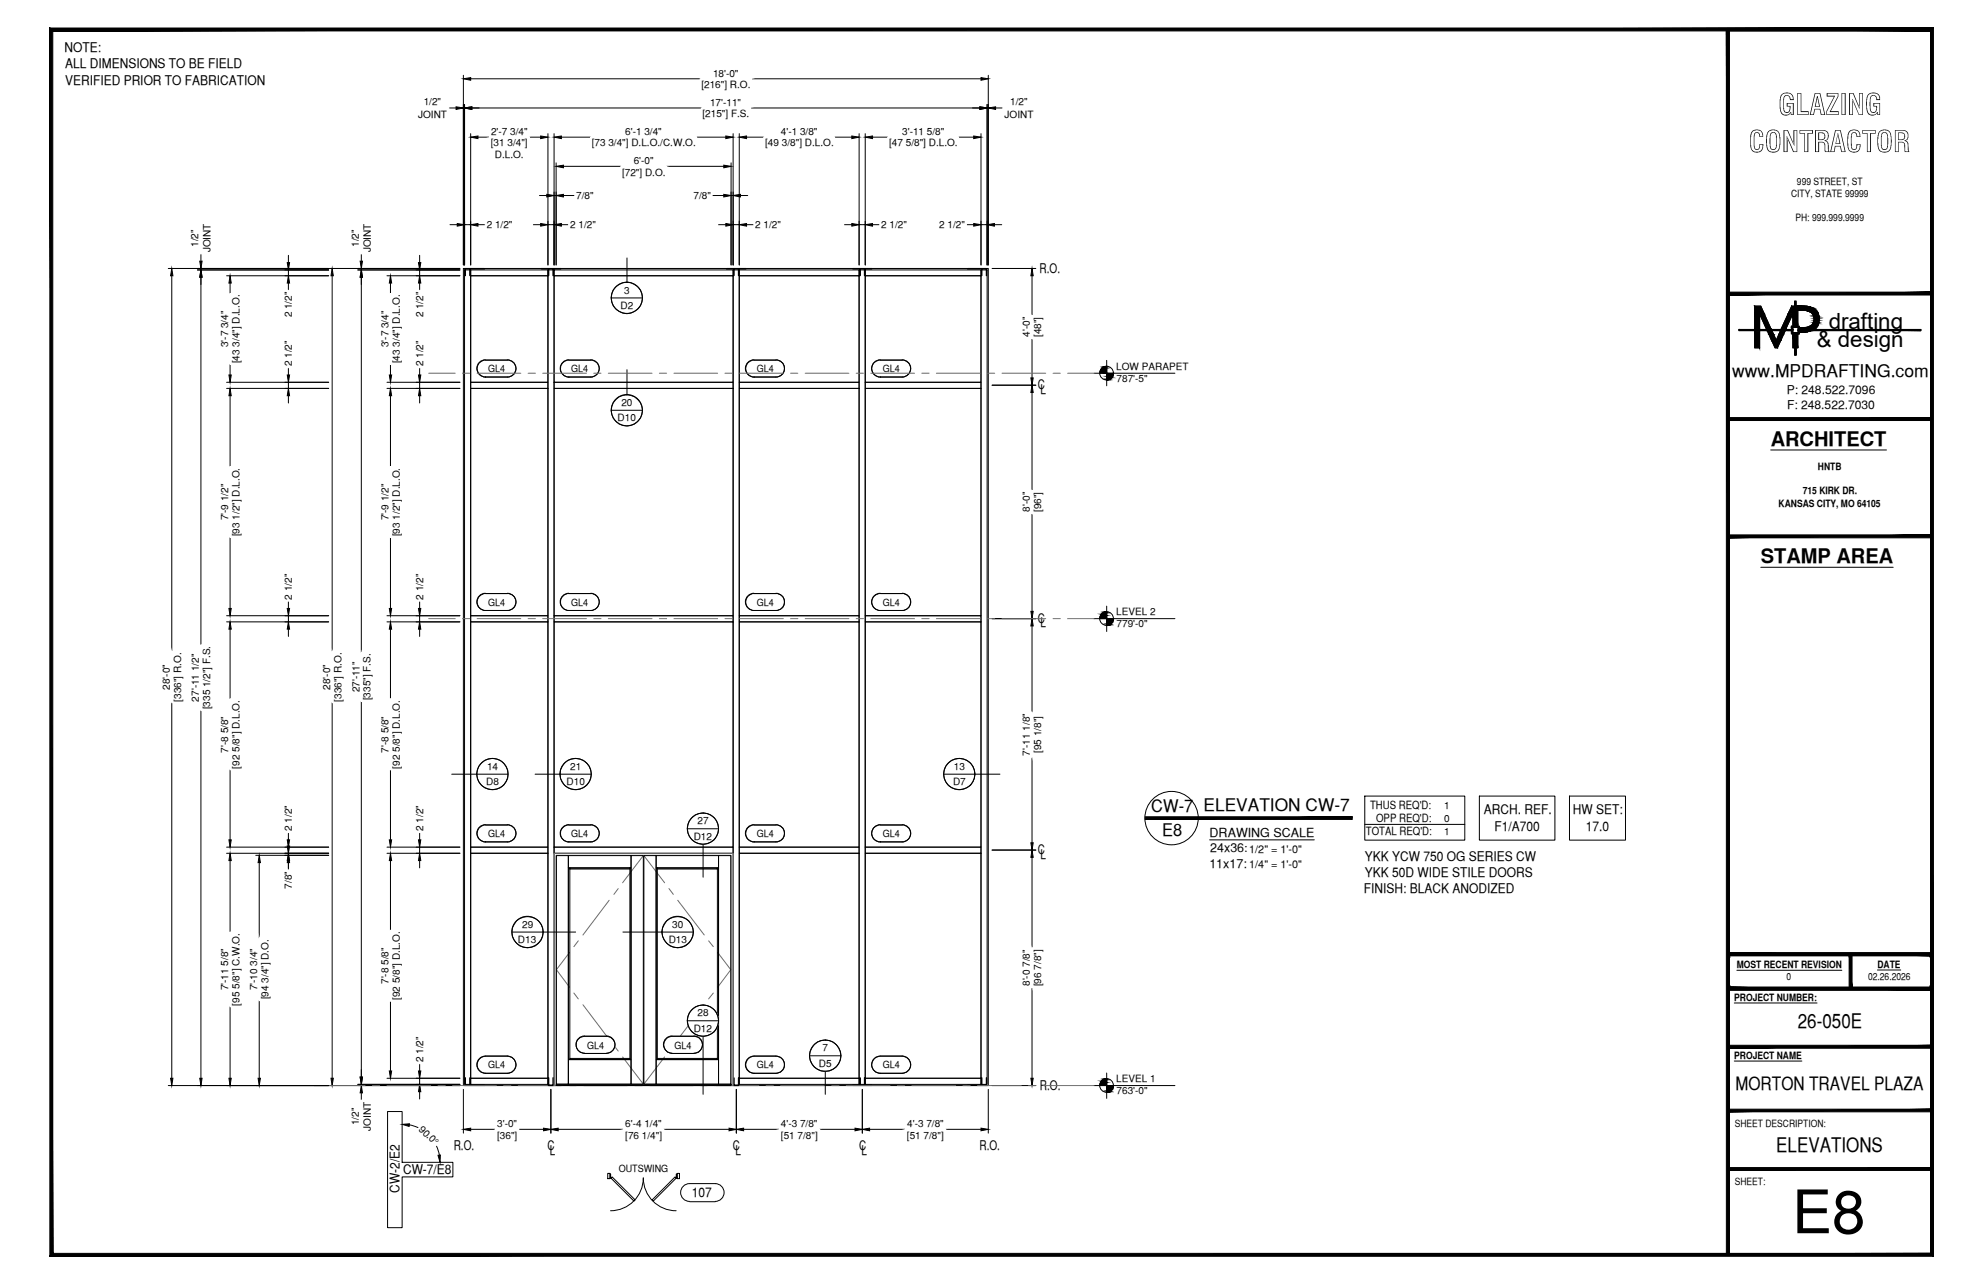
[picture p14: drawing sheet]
<svg xmlns="http://www.w3.org/2000/svg" width="432mm" height="279mm" viewBox="0 0 432 279" stroke-linecap="round" stroke-linejoin="round" font-family="sans-serif">
<defs><g id="words">
<text font-size="13.1" x="390.2" y="268.4">E8</text>
<g font-size="6.3">
<text x="387.2" y="25">GLAZING</text>
<text x="380.8" y="33.1">CONTRACTOR</text>
</g>
<g font-size="4.9">
<text x="398.2" y="71.5">drafting</text>
<text x="395.6" y="75.5">&amp; design</text>
</g>
<g font-size="4.4">
<text x="385.6" y="97">ARCHITECT</text>
<text x="383.4" y="122.5">STAMP AREA</text>
<text x="391.5" y="223.7">26-050E</text>
<text x="386.8" y="250.7">ELEVATIONS</text>
</g>
<text font-size="4" x="377.9" y="237.2">MORTON TRAVEL PLAZA</text>
<g font-size="3.8">
<text x="377.2" y="82">www.MPDRAFTING.com</text>
<text x="250.7" y="176.7">CW-7 ELEVATION CW-7</text>
<text x="253" y="181.9">E8</text>
</g>
<g font-size="2.9">
<text x="14" y="11.2">NOTE:</text>
<text x="14.2" y="14.8">ALL DIMENSIONS TO BE FIELD</text>
<text x="14.2" y="18.4">VERIFIED PRIOR TO FABRICATION</text>
<text x="226.4" y="59.4">R.O.</text>
<text x="226" y="84.7">C</text>
<text x="226.6" y="85.7">L</text>
<text x="226" y="135.5">C</text>
<text x="226.6" y="136.5">L</text>
<text x="323.1" y="177.2">ARCH. REF.</text>
<text x="342.5" y="177.2">HW SET:</text>
<text x="226" y="185.8">C</text>
<text x="325.4" y="180.7">F1/A700</text>
<text x="345.3" y="180.7">17.0</text>
<text x="226.6" y="186.8">L</text>
<text x="297.2" y="187.3">YKK YCW 750 OG SERIES CW</text>
<text x="297.2" y="190.8">YKK 50D WIDE STILE DOORS</text>
<text x="297" y="194.4">FINISH: BLACK ANODIZED</text>
<text x="226.4" y="237.2">R.O.</text>
<text x="98.8" y="250.3">R.O.</text>
<text x="119.3" y="250.3">C</text>
<text x="119.8" y="251.3">L</text>
<text x="159.6" y="250.3">C</text>
<text x="160.1" y="251.3">L</text>
<text x="187.1" y="250.3">C</text>
<text x="187.6" y="251.3">L</text>
<text x="213.3" y="250.3">R.O.</text>
<text x="87.8" y="255.5">CW-7/E8</text>
<text x="87" y="259.5" transform="rotate(-90 87 259.5)">CW-2/E2</text>
<text x="150.6" y="260.5">107</text>
</g>
<g font-size="2.7">
<text x="263.4" y="182.2">DRAWING SCALE</text>
<text x="263.5" y="185.5">24x36:</text>
<text x="263.3" y="188.8">11x17:</text>
</g>
<g font-size="2.6">
<text x="389.1" y="85.8">P: 248.522.7096</text>
<text x="389.1" y="89">F: 248.522.7030</text>
</g>
<g font-size="2.5">
<text x="298.3" y="176">THUS REQ'D:</text>
<text x="299.7" y="178.9">OPP REQ'D:</text>
<text x="297.4" y="181.8">TOTAL REQ'D:</text>
</g>
<g font-size="2.4">
<text x="272" y="185.6">1/2&quot; = 1'-0&quot;</text>
<text x="272" y="188.8">1/4&quot; = 1'-0&quot;</text>
</g>
<g font-size="2.2">
<text x="155.3" y="16.7">18'-0&quot;</text>
<text x="92.3" y="22.9">1/2&quot;</text>
<text x="152.7" y="19.2">[216&quot;] R.O.</text>
<text x="154.6" y="23.1">17'-11&quot;</text>
<text x="220" y="22.9">1/2&quot;</text>
<text x="91.1" y="25.6">JOINT</text>
<text x="106.9" y="29.4">2'-7 3/4&quot;</text>
<text x="136.1" y="29.4">6'-1 3/4&quot;</text>
<text x="153" y="25.5">[215&quot;] F.S.</text>
<text x="170.1" y="29.4">4'-1 3/8&quot;</text>
<text x="196.5" y="29.4">3'-11 5/8&quot;</text>
<text x="218.8" y="25.6">JOINT</text>
<text x="106.9" y="31.9">[31 3/4&quot;]</text>
<text x="107.8" y="34.5">D.L.O.</text>
<text x="128.8" y="31.9">[73 3/4&quot;] D.L.O./C.W.O.</text>
<text x="138" y="35.8">6'-0&quot;</text>
<text x="166.6" y="31.9">[49 3/8&quot;] D.L.O.</text>
<text x="193.6" y="31.9">[47 5/8&quot;] D.L.O.</text>
<text x="135.4" y="38.2">[72&quot;] D.O.</text>
<text x="391.3" y="40.2">999 STREET, ST</text>
<text x="125.5" y="43.4">7/8&quot;</text>
<text x="151" y="43.4">7/8&quot;</text>
<text x="390" y="42.9">CITY, STATE 99999</text>
<text x="43.2" y="53.7" transform="rotate(-90 43.2 53.7)">1/2&quot;</text>
<text x="78.1" y="53.7" transform="rotate(-90 78.1 53.7)">1/2&quot;</text>
<text x="106" y="49.7">2 1/2&quot;</text>
<text x="124.1" y="49.7">2 1/2&quot;</text>
<text x="164.5" y="49.7">2 1/2&quot;</text>
<text x="191.9" y="49.7">2 1/2&quot;</text>
<text x="204.5" y="49.7">2 1/2&quot;</text>
<text x="391" y="48.2">PH: 999.999.9999</text>
<text x="45.8" y="54.9" transform="rotate(-90 45.8 54.9)">JOINT</text>
<text x="80.8" y="54.9" transform="rotate(-90 80.8 54.9)">JOINT</text>
<text x="135.9" y="63.9">3</text>
<text x="63.6" y="69.1" transform="rotate(-90 63.6 69.1)">2 1/2&quot;</text>
<text x="92.1" y="69.1" transform="rotate(-90 92.1 69.1)">2 1/2&quot;</text>
<text x="135.1" y="67.2">D2</text>
<text x="49.7" y="75.6" transform="rotate(-90 49.7 75.6)">3'-7 3/4&quot;</text>
<text x="84.6" y="75.6" transform="rotate(-90 84.6 75.6)">3'-7 3/4&quot;</text>
<text x="224.3" y="73.3" transform="rotate(-90 224.3 73.3)">4'-0&quot;</text>
<text x="226.7" y="73.3" transform="rotate(-90 226.7 73.3)">[48&quot;]</text>
<text x="52.1" y="79.1" transform="rotate(-90 52.1 79.1)">[43 3/4&quot;] D.L.O.</text>
<text x="63.6" y="79.7" transform="rotate(-90 63.6 79.7)">2 1/2&quot;</text>
<text x="87.1" y="79.1" transform="rotate(-90 87.1 79.1)">[43 3/4&quot;] D.L.O.</text>
<text x="92.1" y="79.7" transform="rotate(-90 92.1 79.7)">2 1/2&quot;</text>
<text x="106.3" y="81">GL4</text>
<text x="124.4" y="81">GL4</text>
<text x="164.8" y="81">GL4</text>
<text x="192.2" y="81">GL4</text>
<text x="243.1" y="80.5">LOW PARAPET</text>
<text x="243.1" y="83.1">787'-5&quot;</text>
<text x="135.3" y="88.3">20</text>
<text x="134.5" y="91.7">D10</text>
<text x="392.6" y="107.6">715 KIRK DR.</text>
<text x="395.9" y="102.3">HNTB</text>
<text x="49.7" y="113.2" transform="rotate(-90 49.7 113.2)">7'-9 1/2&quot;</text>
<text x="84.6" y="113.2" transform="rotate(-90 84.6 113.2)">7'-9 1/2&quot;</text>
<text x="224.3" y="111.4" transform="rotate(-90 224.3 111.4)">8'-0&quot;</text>
<text x="226.7" y="111.4" transform="rotate(-90 226.7 111.4)">[96&quot;]</text>
<text x="387.3" y="110.2">KANSAS CITY, MO 64105</text>
<text x="52.1" y="116.7" transform="rotate(-90 52.1 116.7)">[93 1/2&quot;] D.L.O.</text>
<text x="87.1" y="116.7" transform="rotate(-90 87.1 116.7)">[93 1/2&quot;] D.L.O.</text>
<text x="63.6" y="130.5" transform="rotate(-90 63.6 130.5)">2 1/2&quot;</text>
<text x="92.1" y="130.5" transform="rotate(-90 92.1 130.5)">2 1/2&quot;</text>
<text x="106.3" y="131.8">GL4</text>
<text x="124.4" y="131.8">GL4</text>
<text x="164.8" y="131.8">GL4</text>
<text x="192.2" y="131.8">GL4</text>
<text x="243.1" y="133.9">LEVEL 2</text>
<text x="243.1" y="136.5">779'-0&quot;</text>
<text x="37" y="150.1" transform="rotate(-90 37 150.1)">28'-0&quot;</text>
<text x="39.4" y="152.7" transform="rotate(-90 39.4 152.7)">[336&quot;] R.O.</text>
<text x="43.3" y="152.7" transform="rotate(-90 43.3 152.7)">27'-11 1/2&quot;</text>
<text x="45.8" y="154.4" transform="rotate(-90 45.8 154.4)">[335 1/2&quot;] F.S.</text>
<text x="71.9" y="150.1" transform="rotate(-90 71.9 150.1)">28'-0&quot;</text>
<text x="74.4" y="152.7" transform="rotate(-90 74.4 152.7)">[336&quot;] R.O.</text>
<text x="78.3" y="150.7" transform="rotate(-90 78.3 150.7)">27'-11&quot;</text>
<text x="80.7" y="152.4" transform="rotate(-90 80.7 152.4)">[335&quot;] F.S.</text>
<text x="49.7" y="163.8" transform="rotate(-90 49.7 163.8)">7'-8 5/8&quot;</text>
<text x="52.1" y="167.3" transform="rotate(-90 52.1 167.3)">[92 5/8&quot;] D.L.O.</text>
<text x="84.6" y="163.8" transform="rotate(-90 84.6 163.8)">7'-8 5/8&quot;</text>
<text x="87.1" y="167.3" transform="rotate(-90 87.1 167.3)">[92 5/8&quot;] D.L.O.</text>
<text x="106" y="167.5">14</text>
<text x="124.1" y="167.5">21</text>
<text x="207.7" y="167.5">13</text>
<text x="224.3" y="164.4" transform="rotate(-90 224.3 164.4)">7'-11 1/8&quot;</text>
<text x="226.7" y="163.8" transform="rotate(-90 226.7 163.8)">[95 1/8&quot;]</text>
<text x="105.9" y="170.8">D8</text>
<text x="123.4" y="170.8">D10</text>
<text x="207.5" y="170.8">D7</text>
<text x="151.9" y="179.4">27</text>
<text x="314.5" y="176">1</text>
<text x="314.5" y="178.8">0</text>
<text x="63.6" y="180.8" transform="rotate(-90 63.6 180.8)">2 1/2&quot;</text>
<text x="92.1" y="180.8" transform="rotate(-90 92.1 180.8)">2 1/2&quot;</text>
<text x="106.3" y="182.1">GL4</text>
<text x="124.4" y="182.1">GL4</text>
<text x="151.1" y="182.7">D12</text>
<text x="164.8" y="182.1">GL4</text>
<text x="192.2" y="182.1">GL4</text>
<text x="314.5" y="181.6">1</text>
<text x="63.6" y="193.4" transform="rotate(-90 63.6 193.4)">7/8&quot;</text>
<text x="113.7" y="201.9">29</text>
<text x="146.4" y="201.9">30</text>
<text x="112.8" y="205.2">D13</text>
<text x="145.6" y="205.2">D13</text>
<text x="49.7" y="215.5" transform="rotate(-90 49.7 215.5)">7'-11 5/8&quot;</text>
<text x="56" y="215.5" transform="rotate(-90 56 215.5)">7'-10 3/4&quot;</text>
<text x="84.6" y="214.1" transform="rotate(-90 84.6 214.1)">7'-8 5/8&quot;</text>
<text x="224.3" y="214.6" transform="rotate(-90 224.3 214.6)">8'-0 7/8&quot;</text>
<text x="226.7" y="214.6" transform="rotate(-90 226.7 214.6)">[96 7/8&quot;]</text>
<text x="378.2" y="210.6">MOST RECENT REVISION</text>
<text x="389" y="213.3">0</text>
<text x="406.8" y="213.2">02.26.2026</text>
<text x="408.8" y="210.6">DATE</text>
<text x="52.1" y="218.8" transform="rotate(-90 52.1 218.8)">[95 5/8&quot;] C.W.O.</text>
<text x="58.5" y="217.5" transform="rotate(-90 58.5 217.5)">[94 3/4&quot;] D.O.</text>
<text x="87.1" y="217.6" transform="rotate(-90 87.1 217.6)">[92 5/8&quot;] D.L.O.</text>
<text x="151.9" y="221.2">28</text>
<text x="377.6" y="217.8">PROJECT NUMBER:</text>
<text x="151.1" y="224.5">D12</text>
<text x="92.1" y="231.1" transform="rotate(-90 92.1 231.1)">2 1/2&quot;</text>
<text x="106.3" y="232.5">GL4</text>
<text x="127.8" y="228.2">GL4</text>
<text x="146.9" y="228.2">GL4</text>
<text x="164.8" y="232.5">GL4</text>
<text x="178.3" y="232.1">D5</text>
<text x="179.1" y="228.8">7</text>
<text x="192.2" y="232.5">GL4</text>
<text x="377.6" y="230.4">PROJECT NAME</text>
<text x="243.1" y="235.5">LEVEL 1</text>
<text x="243.1" y="238.1">763'-0&quot;</text>
<text x="78.1" y="244.9" transform="rotate(-90 78.1 244.9)">1/2&quot;</text>
<text x="91.1" y="245.8" transform="rotate(45 91.1 245.8)">90.0°</text>
<text x="108.3" y="245.3">3'-0&quot;</text>
<text x="136.1" y="245.3">6'-4 1/4&quot;</text>
<text x="170.1" y="245.3">4'-3 7/8&quot;</text>
<text x="197.5" y="245.3">4'-3 7/8&quot;</text>
<text x="377.8" y="245.2">SHEET DESCRIPTION:</text>
<text x="80.8" y="246.1" transform="rotate(-90 80.8 246.1)">JOINT</text>
<text x="108.3" y="247.8">[36&quot;]</text>
<text x="136.1" y="247.8">[76 1/4&quot;]</text>
<text x="170.1" y="247.8">[51 7/8&quot;]</text>
<text x="197.5" y="247.8">[51 7/8&quot;]</text>
<text x="134.7" y="255.1">OUTSWING</text>
<text x="377.8" y="257.9">SHEET:</text>
</g>
</g></defs>
<!-- layer: GLASS -->
<g fill="none" stroke="#000" stroke-width=".22">
<path d="M102.5 60h16.8v23.2h-16.8zM120.6 60h39v23.2h-39zM161 60h26.1v23.2h-26.1zM188.4 60h25.2v23.2h-25.2zM102.5 84.5h16.8v49.5h-16.8zM120.6 84.5h39v49.5h-39zM161 84.5h26.1v49.5h-26.1zM188.4 84.5h25.2v49.5h-25.2zM102.5 135.3h16.8v49h-16.8zM120.6 135.3h39v49h-39zM161 135.3h26.1v49h-26.1zM188.4 135.3h25.2v49h-25.2z"/>
<path d="M102.5 185.7h16.8v48.9h-16.8zM161 185.7h26.1v48.9h-26.1zM188.4 185.7h25.2v48.9h-25.2z"/>
</g>
<!-- layer: COMPONENTS -->
<g fill="none" stroke="#000" stroke-width=".22">
<path d="M101.2 58.7h1.3v177.3h-1.3zM102.5 58.7h16.8v1.3h-16.8zM119.3 58.7h1.3v177.5h-1.3zM120.6 58.7h39v1.3h-39zM159.6 58.7h1.4v177.5h-1.4zM161 58.7h26.1v1.3h-26.1zM187.1 58.7h1.3v177.3h-1.3zM188.4 58.7h25.2v1.3h-25.2zM213.6 58.7h1.3v177.3h-1.3zM102.5 83.2h16.8v1.3h-16.8zM120.6 83.2h39v1.3h-39zM161 83.2h26.1v1.3h-26.1z"/>
<path d="M188.4 83.2h25.2v1.3h-25.2zM102.5 134h16.8v1.3h-16.8zM120.6 134h39v1.3h-39zM161 134h26.1v1.3h-26.1zM188.4 134h25.2v1.3h-25.2zM102.5 184.3h16.8v1.4h-16.8zM120.6 184.3h39v1.4h-39zM161 184.3h26.1v1.4h-26.1zM188.4 184.3h25.2v1.4h-25.2zM102.5 234.6h16.8v1.4h-16.8zM161 234.6h26.1v1.4h-26.1zM188.4 234.6h25.2v1.4h-25.2z"/>
</g>
<!-- layer: GLASS TAG -->
<g fill="none" stroke="#fff" stroke-width=".22">
<path d="M110.5 78.4h-5.1h5.4M128.7 78.4h-5.1h5.4M169 78.4h-5.1h5.4M196.5 78.4h-5.1h5.4M105.4 82h5.5h-5.2h4.8M123.6 82h5.4h-5.1h4.8M163.9 82h5.4h-5.1h4.8M191.3 82h5.5h-5.1h4.8M105.4 132.8h5.5h-5.2h4.8M110.5 129.2h-5.1h5.4M123.6 132.8h5.4h-5.1h4.8M128.7 129.2h-5.1h5.4"/>
<path d="M163.9 132.8h5.4h-5.1h4.8M169 129.2h-5.1h5.4M191.3 132.8h5.5h-5.1h4.8M196.5 129.2h-5.1h5.4M110.5 179.5h-5.1h5.4M128.7 179.5h-5.1h5.4M169 179.5h-5.1h5.4M196.5 179.5h-5.1h5.4M105.4 183.2h5.5h-5.2h4.8M123.6 183.2h5.4h-5.1h4.8M163.9 183.2h5.4h-5.1h4.8M191.3 183.2h5.5h-5.1h4.8"/>
<path d="M105.4 233.5h5.5l-5.2 .1h4.8M110.5 229.8l-5.1 .1h5.4M127 229.2h5.4h-5.1h4.8M132.1 225.5l-5.1 .1h5.4M146 229.2h5.4h-5h4.7M151.1 225.5l-5.1 .1h5.4M163.9 233.5h5.4l-5.1 .1h4.8M169 229.8l-5.1 .1h5.4M191.3 233.5h5.5l-5.1 .1h4.8M196.5 229.8l-5.1 .1h5.4"/>
</g>
<g fill="#fff" stroke="#fff" stroke-width=".22">
<path d="M104.8 78.6l.6-.2h5.4zM104.8 78.6h6.6l-.6-.2zM104.3 79l.5-.4h6.6zM104.3 79h7.7l-.6-.4zM104.3 79h7.7l-8 .6zM104 79.6h8.3l-.3-.6zM104 79.6h8.3l-8.4 .6zM103.9 80.2h8.5l-.1-.6zM103.9 80.2h8.5l-8.4 .6zM104 80.8h8.3l.1-.6zM104 80.8h8.3l-8 .6zM104.3 81.4h7.7l.3-.6zM104.3 81.4h7.7l-7.2 .4zM104.8 81.8h6.6l.6-.4zM104.8 81.8h6.6l-6 .2zM105.4 82h5.5l.5-.2z"/>
<path d="M122.9 78.6l.7-.2h5.4zM122.9 78.6h6.6l-.5-.2zM122.5 79l.4-.4h6.6zM122.5 79h7.5l-.5-.4zM122.5 79h7.5l-7.9 .6zM122.1 79.6h8.3l-.4-.6zM122.1 79.6h8.3l-8.4 .6zM122 80.2h8.5l-.1-.6zM122 80.2h8.5l-8.4 .6zM122.1 80.8h8.3l.1-.6zM122.1 80.8h8.3l-7.9 .6zM122.5 81.4h7.5l.4-.6zM122.5 81.4h7.5l-7.1 .4zM122.9 81.8h6.6l.5-.4zM122.9 81.8h6.6l-5.9 .2zM123.6 82h5.4l.5-.2z"/>
<path d="M104.8 230.1l.6-.2h5.4zM104.8 230.1h6.6l-.6-.2zM104.3 230.5l.5-.4h6.6zM104.3 230.5h7.7l-.6-.4zM104.3 230.5h7.7l-8 .6zM104 231.1h8.3l-.3-.6zM104 231.1h8.3l-8.4 .6zM103.9 231.7h8.5l-.1-.6zM103.9 231.7h8.5l-8.4 .6zM104 232.3h8.3l.1-.6zM104 232.3h8.3l-8 .6zM104.3 232.9h7.7l.3-.6zM104.3 232.9h7.7l-7.2 .4zM104.8 233.3h6.6l.6-.4zM104.8 233.3h6.6l-6 .2zM105.4 233.5h5.5l.5-.2z"/>
<path d="M163.3 78.6l.6-.2h5.4zM163.3 78.6h6.6l-.6-.2zM162.8 79l.5-.4h6.6zM162.8 79h7.6l-.5-.4zM162.8 79h7.6l-7.9 .6zM162.5 79.6h8.3l-.4-.6zM162.5 79.6h8.3l-8.4 .6zM162.4 80.2h8.4v-.6zM162.4 80.2h8.4l-8.3 .6zM162.5 80.8h8.3v-.6zM162.5 80.8h8.3l-8 .6zM162.8 81.4h7.6l.4-.6zM162.8 81.4h7.6l-7.1 .4zM163.3 81.8h6.6l.5-.4zM163.3 81.8h6.6l-6 .2zM163.9 82h5.4l.6-.2z"/>
<path d="M163.3 230.1l.6-.2h5.4zM163.3 230.1h6.6l-.6-.2zM162.8 230.5l.5-.4h6.6zM162.8 230.5h7.6l-.5-.4zM162.8 230.5h7.6l-7.9 .6zM162.5 231.1h8.3l-.4-.6zM162.5 231.1h8.3l-8.4 .6zM162.4 231.7h8.4v-.6zM162.4 231.7h8.4l-8.3 .6zM162.5 232.3h8.3v-.6zM162.5 232.3h8.3l-8 .6zM162.8 232.9h7.6l.4-.6zM162.8 232.9h7.6l-7.1 .4zM163.3 233.3h6.6l.5-.4zM163.3 233.3h6.6l-6 .2zM163.9 233.5h5.4l.6-.2z"/>
<path d="M190.8 78.6l.6-.2h5.4zM190.8 78.6h6.6l-.6-.2zM190.2 79l.6-.4h6.6zM190.2 79h7.7l-.5-.4zM190.2 79h7.7l-8 .6zM189.9 79.6h8.3l-.3-.6zM189.9 79.6h8.3l-8.4 .6zM189.8 80.2h8.5l-.1-.6zM189.8 80.2h8.5l-8.4 .6zM189.9 80.8h8.3l.1-.6zM189.9 80.8h8.3l-8 .6zM190.2 81.4h7.7l.3-.6zM190.2 81.4h7.7l-7.1 .4zM190.8 81.8h6.6l.5-.4zM190.8 81.8h6.6l-6.1 .2zM191.3 82h5.5l.6-.2z"/>
<path d="M190.8 230.1l.6-.2h5.4zM190.8 230.1h6.6l-.6-.2zM190.2 230.5l.6-.4h6.6zM190.2 230.5h7.7l-.5-.4zM190.2 230.5h7.7l-8 .6zM189.9 231.1h8.3l-.3-.6zM189.9 231.1h8.3l-8.4 .6zM189.8 231.7h8.5l-.1-.6zM189.8 231.7h8.5l-8.4 .6zM189.9 232.3h8.3l.1-.6zM189.9 232.3h8.3l-8 .6zM190.2 232.9h7.7l.3-.6zM190.2 232.9h7.7l-7.1 .4zM190.8 233.3h6.6l.5-.4zM190.8 233.3h6.6l-6.1 .2zM191.3 233.5h5.5l.6-.2z"/>
<path d="M104.8 129.4l.6-.2h5.4zM104.8 129.4h6.6l-.6-.2zM104.3 129.8l.5-.4h6.6zM104.3 129.8h7.7l-.6-.4zM104.3 129.8h7.7l-8 .6zM104 130.4h8.3l-.3-.6zM104 130.4h8.3l-8.4 .6zM103.9 131h8.5l-.1-.6zM103.9 131h8.5l-8.4 .6zM104 131.6h8.3l.1-.6zM104 131.6h8.3l-8 .6zM104.3 132.2h7.7l.3-.6zM104.3 132.2h7.7l-7.2 .4zM104.8 132.6h6.6l.6-.4zM104.8 132.6h6.6l-6 .2zM105.4 132.8h5.5l.5-.2z"/>
<path d="M122.9 129.4l.7-.2h5.4zM122.9 129.4h6.6l-.5-.2zM122.5 129.8l.4-.4h6.6zM122.5 129.8h7.5l-.5-.4zM122.5 129.8h7.5l-7.9 .6zM122.1 130.4h8.3l-.4-.6zM122.1 130.4h8.3l-8.4 .6zM122 131h8.5l-.1-.6zM122 131h8.5l-8.4 .6zM122.1 131.6h8.3l.1-.6zM122.1 131.6h8.3l-7.9 .6zM122.5 132.2h7.5l.4-.6zM122.5 132.2h7.5l-7.1 .4zM122.9 132.6h6.6l.5-.4zM122.9 132.6h6.6l-5.9 .2zM123.6 132.8h5.4l.5-.2z"/>
<path d="M163.3 129.4l.6-.2h5.4zM163.3 129.4h6.6l-.6-.2zM162.8 129.8l.5-.4h6.6zM162.8 129.8h7.6l-.5-.4zM162.8 129.8h7.6l-7.9 .6zM162.5 130.4h8.3l-.4-.6zM162.5 130.4h8.3l-8.4 .6zM162.4 131h8.4v-.6zM162.4 131h8.4l-8.3 .6zM162.5 131.6h8.3v-.6zM162.5 131.6h8.3l-8 .6zM162.8 132.2h7.6l.4-.6zM162.8 132.2h7.6l-7.1 .4zM163.3 132.6h6.6l.5-.4zM163.3 132.6h6.6l-6 .2zM163.9 132.8h5.4l.6-.2z"/>
<path d="M190.8 129.4l.6-.2h5.4zM190.8 129.4h6.6l-.6-.2zM190.2 129.8l.6-.4h6.6zM190.2 129.8h7.7l-.5-.4zM190.2 129.8h7.7l-8 .6zM189.9 130.4h8.3l-.3-.6zM189.9 130.4h8.3l-8.4 .6zM189.8 131h8.5l-.1-.6zM189.8 131h8.5l-8.4 .6zM189.9 131.6h8.3l.1-.6zM189.9 131.6h8.3l-8 .6zM190.2 132.2h7.7l.3-.6zM190.2 132.2h7.7l-7.1 .4zM190.8 132.6h6.6l.5-.4zM190.8 132.6h6.6l-6.1 .2zM191.3 132.8h5.5l.6-.2z"/>
<path d="M104.8 179.8l.6-.3h5.4zM104.8 179.8h6.6l-.6-.3zM104.3 180.1l.5-.3h6.6zM104.3 180.1h7.7l-.6-.3zM104.3 180.1h7.7l-8 .6zM104 180.7h8.3l-.3-.6zM104 180.7h8.3l-8.4 .7zM103.9 181.4h8.5l-.1-.7zM103.9 181.4h8.5l-8.4 .6zM104 182h8.3l.1-.6zM104 182h8.3l-8 .6zM104.3 182.6h7.7l.3-.6zM104.3 182.6h7.7l-7.2 .3zM104.8 182.9h6.6l.6-.3zM104.8 182.9h6.6l-6 .3zM105.4 183.2h5.5l.5-.3z"/>
<path d="M122.9 179.8l.7-.3h5.4zM122.9 179.8h6.6l-.5-.3zM122.5 180.1l.4-.3h6.6zM122.5 180.1h7.5l-.5-.3zM122.5 180.1h7.5l-7.9 .6zM122.1 180.7h8.3l-.4-.6zM122.1 180.7h8.3l-8.4 .7zM122 181.4h8.5l-.1-.7zM122 181.4h8.5l-8.4 .6zM122.1 182h8.3l.1-.6zM122.1 182h8.3l-7.9 .6zM122.5 182.6h7.5l.4-.6zM122.5 182.6h7.5l-7.1 .3zM122.9 182.9h6.6l.5-.3zM122.9 182.9h6.6l-5.9 .3zM123.6 183.2h5.4l.5-.3z"/>
<path d="M163.3 179.8l.6-.3h5.4zM163.3 179.8h6.6l-.6-.3zM162.8 180.1l.5-.3h6.6zM162.8 180.1h7.6l-.5-.3zM162.8 180.1h7.6l-7.9 .6zM162.5 180.7h8.3l-.4-.6zM162.5 180.7h8.3l-8.4 .7zM162.4 181.4h8.4v-.7zM162.4 181.4h8.4l-8.3 .6zM162.5 182h8.3v-.6zM162.5 182h8.3l-8 .6zM162.8 182.6h7.6l.4-.6zM162.8 182.6h7.6l-7.1 .3zM163.3 182.9h6.6l.5-.3zM163.3 182.9h6.6l-6 .3zM163.9 183.2h5.4l.6-.3z"/>
<path d="M190.8 179.8l.6-.3h5.4zM190.8 179.8h6.6l-.6-.3zM190.2 180.1l.6-.3h6.6zM190.2 180.1h7.7l-.5-.3zM190.2 180.1h7.7l-8 .6zM189.9 180.7h8.3l-.3-.6zM189.9 180.7h8.3l-8.4 .7zM189.8 181.4h8.5l-.1-.7zM189.8 181.4h8.5l-8.4 .6zM189.9 182h8.3l.1-.6zM189.9 182h8.3l-8 .6zM190.2 182.6h7.7l.3-.6zM190.2 182.6h7.7l-7.1 .3zM190.8 182.9h6.6l.5-.3zM190.8 182.9h6.6l-6.1 .3zM191.3 183.2h5.5l.6-.3z"/>
<path d="M126.4 225.7l.6-.1h5.4zM126.4 225.7h6.6l-.6-.1zM125.9 226.2l.5-.5h6.6zM125.9 226.2h7.6l-.5-.5zM125.9 226.2h7.6l-8 .5zM125.5 226.7h8.3l-.3-.5zM125.5 226.7h8.3l-8.3 .6zM125.5 227.3h8.4l-.1-.6zM125.5 227.3h8.4l-8.4 .7zM125.5 228h8.3l.1-.7zM125.5 228h8.3l-7.9 .5zM125.9 228.5h7.6l.3-.5zM125.9 228.5h7.6l-7.1 .5zM126.4 229h6.6l.5-.5zM126.4 229h6.6l-6 .2zM127 229.2h5.4l.6-.2z"/>
<path d="M145.4 225.7l.6-.1h5.4zM145.4 225.7h6.7l-.7-.1zM145.4 225.7h6.7l-7.1 .5zM145 226.2h7.5l-.4-.5zM145 226.2h7.5l-7.8 .5zM144.7 226.7h8.1l-.3-.5zM144.7 226.7h8.1l-8.3 .6zM144.5 227.3h8.5l-.2-.6zM144.5 227.3h8.5l-8.3 .7zM144.7 228h8.1l.2-.7zM144.7 228h8.1l-7.8 .5zM145 228.5h7.5l.3-.5zM145 228.5h7.5l-7.1 .5zM145.4 229h6.7l.4-.5zM145.4 229h6.7l-6.1 .2zM146 229.2h5.4l.7-.2z"/>
</g>
<g fill="none" stroke="#000" stroke-width=".22">
<path d="M104.3 79l1.1-.6h5.1a1.84 1.84 0 0 1 1.9 1.8 1.84 1.84 0 0 1-1.9 1.8h-4.8a1.84 1.84 0 0 1-1.7-1 1.84 1.84 0 0 1 .3-2zM122.5 79l1.1-.6h5.1a1.84 1.84 0 0 1 1.8 1.8 1.84 1.84 0 0 1-1.8 1.8h-4.8a1.84 1.84 0 0 1-1.7-1 1.84 1.84 0 0 1 .3-2zM162.8 79l1.1-.6h5.1a1.84 1.84 0 0 1 1.8 1.8 1.84 1.84 0 0 1-1.8 1.8h-4.8a1.84 1.84 0 0 1-1.7-1 1.84 1.84 0 0 1 .3-2zM190.2 79l1.2-.6h5.1a1.84 1.84 0 0 1 1.8 1.8 1.84 1.84 0 0 1-1.8 1.8h-4.8a1.84 1.84 0 0 1-1.7-1 1.84 1.84 0 0 1 .2-2zM104.3 129.8l1.1-.6h5.1a1.84 1.84 0 0 1 1.9 1.8 1.84 1.84 0 0 1-1.9 1.8h-4.8a1.84 1.84 0 0 1-1.7-1 1.84 1.84 0 0 1 .3-2zM122.5 129.8l1.1-.6h5.1a1.84 1.84 0 0 1 1.8 1.8 1.84 1.84 0 0 1-1.8 1.8h-4.8a1.84 1.84 0 0 1-1.7-1 1.84 1.84 0 0 1 .3-2zM162.8 129.8l1.1-.6h5.1a1.84 1.84 0 0 1 1.8 1.8 1.84 1.84 0 0 1-1.8 1.8h-4.8a1.84 1.84 0 0 1-1.7-1 1.84 1.84 0 0 1 .3-2zM190.2 129.8l1.2-.6h5.1a1.84 1.84 0 0 1 1.8 1.8 1.84 1.84 0 0 1-1.8 1.8h-4.8a1.84 1.84 0 0 1-1.7-1 1.84 1.84 0 0 1 .2-2zM104.3 180.1l1.1-.6h5.1a1.84 1.84 0 0 1 1.9 1.9 1.84 1.84 0 0 1-1.9 1.8h-4.8a1.84 1.84 0 0 1-1.7-1.1 1.84 1.84 0 0 1 .3-2zM122.5 180.1l1.1-.6h5.1a1.84 1.84 0 0 1 1.8 1.9 1.84 1.84 0 0 1-1.8 1.8h-4.8a1.84 1.84 0 0 1-1.7-1.1 1.84 1.84 0 0 1 .3-2zM162.8 180.1l1.1-.6h5.1a1.84 1.84 0 0 1 1.8 1.9 1.84 1.84 0 0 1-1.8 1.8h-4.8a1.84 1.84 0 0 1-1.7-1.1 1.84 1.84 0 0 1 .3-2zM190.2 180.1l1.2-.6h5.1a1.84 1.84 0 0 1 1.8 1.9 1.84 1.84 0 0 1-1.8 1.8h-4.8a1.84 1.84 0 0 1-1.7-1 1.84 1.84 0 0 1 .2-2.1z"/>
<path d="M104.3 230.5l.5-.4 .9-.3h4.8a1.87 1.87 0 0 1 1.9 1.9 1.87 1.87 0 0 1-1.9 1.9h-4.8a1.87 1.87 0 0 1-1.6-1.1 1.87 1.87 0 0 1 .2-2zM125.9 226.2l.5-.5 .9-.2h4.8a1.87 1.87 0 0 1 1.8 1.9 1.87 1.87 0 0 1-1.8 1.8h-4.8a1.87 1.87 0 0 1-1.7-1 1.87 1.87 0 0 1 .3-2zM145 226.2l.4-.5 1-.2h4.7a1.87 1.87 0 0 1 1.9 1.9 1.87 1.87 0 0 1-1.9 1.8h-4.7a1.87 1.87 0 0 1-1.7-1.1 1.87 1.87 0 0 1 .3-1.9zM162.8 230.5l.5-.4 .9-.3h4.8a1.87 1.87 0 0 1 1.8 1.9 1.87 1.87 0 0 1-1.8 1.9h-4.8a1.87 1.87 0 0 1-1.6-1.1 1.87 1.87 0 0 1 .2-2zM190.2 230.5l.6-.4 .9-.3h4.8a1.87 1.87 0 0 1 1.8 1.9 1.87 1.87 0 0 1-1.8 1.9h-4.8a1.87 1.87 0 0 1-1.7-1.1 1.87 1.87 0 0 1 .2-2z"/>
</g>
<!-- layer: SYMBOLS -->
<g fill="none" stroke="#000" stroke-width=".22">
<path d="M105.7 78.3a1.87 1.87 0 0 0-1.9 1.9 1.87 1.87 0 0 0 1.9 1.8h4.8M105.7 78.4h4.8M110.5 78.3a1.87 1.87 0 0 1 1.8 1.9 1.87 1.87 0 0 1-1.8 1.8M123.9 78.3a1.87 1.87 0 0 0-1.9 1.9 1.87 1.87 0 0 0 1.9 1.8M123.9 78.4h4.8M128.6 78.3a1.87 1.87 0 0 1 1.9 1.9 1.87 1.87 0 0 1-1.9 1.8h-4.7M133.1 64.8h6.8M164.2 78.3a1.87 1.87 0 0 0-1.9 1.9 1.87 1.87 0 0 0 1.9 1.8h4.8M164.2 78.4h4.8M168.9 78.3a1.87 1.87 0 0 1 1.9 1.9 1.87 1.87 0 0 1-1.9 1.8M191.7 78.3a1.87 1.87 0 0 0-1.9 1.9 1.87 1.87 0 0 0 1.9 1.8M191.7 78.4h4.8"/>
<path d="M196.4 78.3a1.87 1.87 0 0 1 1.9 1.9 1.87 1.87 0 0 1-1.9 1.8M241 78.4v5.5M133.1 89.3h6.8M191.7 82h4.8M238.3 81.2h17.5M105.7 129.1a1.87 1.87 0 0 0-1.9 1.9 1.87 1.87 0 0 0 1.9 1.8h4.8M105.7 129.2h4.8M110.5 129.1a1.87 1.87 0 0 1 1.8 1.9 1.87 1.87 0 0 1-1.8 1.8M123.9 129.1a1.87 1.87 0 0 0-1.9 1.9 1.87 1.87 0 0 0 1.9 1.8M123.9 129.2h4.8M128.6 129.1a1.87 1.87 0 0 1 1.9 1.9 1.87 1.87 0 0 1-1.9 1.8h-4.7M164.2 129.1a1.87 1.87 0 0 0-1.9 1.9 1.87 1.87 0 0 0 1.9 1.8h4.8"/>
<path d="M164.2 129.2h4.8M168.9 129.1a1.87 1.87 0 0 1 1.9 1.9 1.87 1.87 0 0 1-1.9 1.8M191.7 129.1a1.87 1.87 0 0 0-1.9 1.9 1.87 1.87 0 0 0 1.9 1.8M191.7 129.2h4.8M191.7 132.8h4.8M196.4 129.1a1.87 1.87 0 0 1 1.9 1.9 1.87 1.87 0 0 1-1.9 1.8M238.3 134.6h17.5M241 131.9v5.5M103.8 168.5h6.8M105.7 179.5a1.87 1.87 0 0 0-1.9 1.8 1.87 1.87 0 0 0 1.9 1.9h4.8M105.7 179.5h4.8M110.5 179.5a1.87 1.87 0 0 1 1.8 1.8 1.87 1.87 0 0 1-1.8 1.9"/>
<path d="M122 168.5h6.8M123.9 179.5a1.87 1.87 0 0 0-1.9 1.8 1.87 1.87 0 0 0 1.9 1.9M123.9 179.5h4.8M128.6 179.5a1.87 1.87 0 0 1 1.9 1.8 1.87 1.87 0 0 1-1.9 1.9h-4.7M164.2 179.5a1.87 1.87 0 0 0-1.9 1.8 1.87 1.87 0 0 0 1.9 1.9h4.8M164.2 179.5h4.8M168.9 179.5a1.87 1.87 0 0 1 1.9 1.8 1.87 1.87 0 0 1-1.9 1.9M191.7 179.5a1.87 1.87 0 0 0-1.9 1.8 1.87 1.87 0 0 0 1.9 1.9M191.7 179.5h4.8M196.4 179.5a1.87 1.87 0 0 1 1.9 1.8 1.87 1.87 0 0 1-1.9 1.9M205.5 168.5h6.8M297.2 173.2h21.8v9.6h-21.8z"/>
<path d="M297.2 179.4h21.8M149.7 180.3h6.8M191.7 183.2h4.8M111.5 202.8h6.8M144.1 202.8h6.9M110.5 229.8a1.87 1.87 0 0 1 1.8 1.9 1.87 1.87 0 0 1-1.8 1.9M110.5 229.8h-4.8a1.87 1.87 0 0 0-1.9 1.9 1.87 1.87 0 0 0 1.9 1.9h4.8M127.3 225.4a1.87 1.87 0 0 0-1.9 1.9 1.87 1.87 0 0 0 1.9 1.9M127.3 225.5h4.8M127.3 229.2h4.8M132 225.4a1.87 1.87 0 0 1 1.9 1.9 1.87 1.87 0 0 1-1.9 1.9M146.3 225.4a1.87 1.87 0 0 0-1.8 1.9 1.87 1.87 0 0 0 1.8 1.9"/>
<path d="M146.4 225.5h4.7M146.4 229.2h4.7M149.7 222.1h6.8M151.1 225.4a1.87 1.87 0 0 1 1.9 1.9 1.87 1.87 0 0 1-1.9 1.9M168.9 229.8a1.87 1.87 0 0 1 1.9 1.9 1.87 1.87 0 0 1-1.9 1.9M169 229.8h-4.8a1.87 1.87 0 0 0-1.9 1.9 1.87 1.87 0 0 0 1.9 1.9h4.8M176.3 229.7h6.8M191.7 229.8a1.87 1.87 0 0 0-1.9 1.9 1.87 1.87 0 0 0 1.9 1.9M191.7 229.8h4.8M191.7 233.6h4.8M196.4 229.8a1.87 1.87 0 0 1 1.9 1.9 1.87 1.87 0 0 1-1.9 1.9M238.3 236.2h17.5"/>
<path d="M241 233.5v5.5M89.1 244.8l1.9 .6M95.1 249.4l.6 1.9"/>
<circle cx="136.5" cy="64.8" r="3.4"/>
<circle cx="136.5" cy="89.2" r="3.4"/>
<circle cx="241" cy="81.2" r="1.49"/>
<circle cx="241" cy="134.6" r="1.49"/>
<circle cx="107.2" cy="168.4" r="3.4"/>
<circle cx="125.3" cy="168.4" r="3.4"/>
<circle cx="208.9" cy="168.4" r="3.4"/>
<circle cx="255.1" cy="178" r="5.8"/>
<circle cx="153.1" cy="180.3" r="3.4"/>
<circle cx="114.8" cy="202.8" r="3.4"/>
<circle cx="147.5" cy="202.8" r="3.4"/>
<circle cx="153.1" cy="222.1" r="3.4"/>
<circle cx="179.7" cy="229.7" r="3.4"/>
<circle cx="241" cy="236.2" r="1.49"/>
</g>
<!-- layer: ROUGH OPENING -->
<path d="M100.9 58.4h114.3v177.8h-114.3z" fill="none" stroke="#000" stroke-width=".22"/>
<!-- layer: DIM -->
<g fill="none" stroke="#000" stroke-width=".22">
<path d="M100.9 16.4v41.3M102.5 17.1h50M163.6 17.1h50M215.2 16.4v41.3M97.7 23.5h1.6M100.9 23.5h.3M101.2 22.7v35M102.5 29.1v28.6M102.7 23.5h50M104.1 29.8h2.5M115.2 29.8h2.5M119.3 29.1v28.6"/>
<path d="M161 29.1v28.6M162.6 29.8h3.7M163.4 23.5h50M181.7 29.8h3.8M187.1 29.1v28.6M188.4 29.1v28.6M190 29.8h3.3M208.7 29.8h3.3M213.6 29.1v28.6M214.9 22.7v35M214.9 23.5h.3M216.8 23.5h1.6"/>
<path d="M36.6 58.4h63.5M43 58.7h28.6M43.8 55.2v1.6M43.8 58.4v.3M62.8 55.6v1.5M62.8 58.7v1.3M77.9 58.7h22.2M78.7 55.2v1.6M78.7 58.4v.3M91.4 55.6v1.5M91.4 58.7v1.3M98 48.9h1.6"/>
<path d="M101.2 48.9h1.3M104.1 48.9h1.6M116.1 48.9h1.6M117.5 42.5h1.6M119.3 48.9h1.3M120.6 41.8v15.9M120.6 42.5h.5M121.1 41.8v15.9M122.2 48.9h1.6M122.7 42.5h2.5M155.1 42.5h2.5M156.5 48.9h1.6"/>
<path d="M159.2 42.5h.4M159.2 41.8v15.9M159.6 48.9h1.4M159.6 41.8v15.9M161.2 42.5h1.6M162.6 48.9h1.5M183.9 48.9h1.6M187.1 48.9h1.3M190 48.9h1.6M210.4 48.9h1.6M213.6 48.9h1.3M216 58.4h9.6"/>
<path d="M216.5 48.9h1.6M37.4 60v81.7M43.8 60.3v80M49.3 60h22.3M50.1 61.6v2.3M50.1 79.3v2.3M62.8 61.6v1.6M72.3 60v81.7M78.7 60.3v81.7M84.3 60h15.8M85 61.6v2.3M85 79.3v2.3"/>
<path d="M91.4 61.6v1.6M224.7 60v8.6M224.7 73.6v8.6M49.3 83.2h22.3M49.3 84.5h22.3M50.1 86.1v15.4M62.8 80v1.6M62.8 83.2v1.3M62.8 86.1v1.6M84.3 83.2h15.8M84.3 84.5h15.8M85 86.1v15.4"/>
<path d="M91.4 80v1.6M91.4 83.2v1.3M91.4 86.1v1.6M216 83.8h9.6M224.7 85.4v21.3M50.1 117v15.4M85 117v15.4M224.7 111.7v21.3M49.3 134h22.3M49.3 135.3h22.3M50.1 136.9v15.2M62.8 130.8v1.6"/>
<path d="M62.8 134v1.3M62.8 136.9v1.6M84.3 134h15.8M84.3 135.3h15.8M85 136.9v15.2M91.4 130.8v1.6M91.4 134v1.3M91.4 136.9v1.6M216 134.6h9.6M224.7 136.2v18.7M37.4 152.9v81.7M43.8 154.6v80"/>
<path d="M72.3 152.9v81.7M78.7 152.7v81.7M50.1 167.5v15.3M85 167.5v15.3M224.7 164.7v18.7M49.3 185.7h22.3M49.3 184.3h22.3M50.1 187.3v15.5M55.7 186.1h15.9M56.5 187.7v16.5M62.8 181.2v2.9M62.8 184.3v1.8"/>
<path d="M62.8 187.3v2M84.3 185.7h15.8M84.3 184.3h15.8M85 187.3v15.1M91.4 181.2v1.6M91.4 184.3v1.4M91.4 187.3v1.5M216 185h9.6M224.7 186.6v19.7M50.1 219.1v15.5M56.5 217.7v16.9M85 217.9v15.1"/>
<path d="M224.7 214.9v19.7M36.6 236.2h63.5M77.9 236h22.2M78.7 236v.2M78.7 237.8v1.6M84.3 234.6h15.8M91.4 231.5v1.5M91.4 234.6v1.4M91.4 237.6v1.5M100.9 237v9.6M120 237v9.6M160.3 237v9.6"/>
<path d="M187.8 237v9.6M215.2 237v9.6M216 236.2h9.6M102.5 245.7h5.4M112.9 245.7h5.5M121.5 245.7h14.3M144.4 245.7h14.3M161.9 245.7h7.8M178.3 245.7h7.9M189.4 245.7h7.8M205.8 245.7h7.8"/>
</g>
<g fill="#000" stroke="#000" stroke-width=".22">
<path d="M100.9 17.1l1.6-.2v.6zM213.6 16.9l1.6 .2-1.6 .4zM99.3 23.2l1.6 .3-1.6 .3zM101.2 23.5l1.5-.3v.6zM102.5 29.8l1.6-.2v.6zM117.7 29.6l1.6 .2-1.6 .4zM161 29.8l1.6-.2v.6zM185.5 29.6l1.6 .2-1.6 .4zM188.4 29.8l1.6-.2v.6zM212 29.6l1.6 .2-1.6 .4zM213.4 23.2l1.5 .3-1.5 .3zM215.2 23.5l1.6-.3v.6z"/>
<path d="M43.5 56.8h.5l-.2 1.6zM62.5 57.1h.6l-.3 1.6zM78.4 56.8h.5l-.2 1.6zM91.1 57.1h.5l-.2 1.6zM99.6 48.6l1.6 .3-1.6 .3zM102.5 48.9l1.6-.3v.6zM117.7 48.6l1.6 .3-1.6 .3zM119.1 42.3l1.5 .2-1.5 .4zM120.6 48.9l1.6-.3v.6zM121.1 42.5l1.6-.2v.6zM157.6 42.3l1.6 .2-1.6 .4zM158.1 48.6l1.5 .3-1.5 .3z"/>
<path d="M159.6 42.5l1.6-.2v.6zM161 48.9l1.6-.3v.6zM185.5 48.6l1.6 .3-1.6 .3zM188.4 48.9l1.6-.3v.6zM212 48.6l1.6 .3-1.6 .3zM214.9 48.9l1.6-.3v.6zM37.4 58.4l.3 1.6h-.6zM43.8 58.7l.2 1.6h-.5zM50.1 60l.3 1.6h-.6zM62.8 60l.3 1.6h-.6zM72.3 58.4l.3 1.6h-.5zM78.7 58.7l.2 1.6h-.5z"/>
<path d="M85 60l.3 1.6h-.5zM91.4 60l.2 1.6h-.5zM224.7 58.4l.3 1.6h-.5zM49.8 81.6h.6l-.3 1.6zM50.1 84.5l.3 1.6h-.6zM62.8 84.5l.3 1.6h-.6zM62.5 81.6h.6l-.3 1.6zM84.8 81.6h.5l-.3 1.6zM85 84.5l.3 1.6h-.5zM91.4 84.5l.2 1.6h-.5zM91.1 81.6h.5l-.2 1.6zM224.5 82.2h.5l-.3 1.6z"/>
<path d="M224.7 83.8l.3 1.6h-.5zM50.1 135.3l.3 1.6h-.6zM49.8 132.4h.6l-.3 1.6zM62.8 135.3l.3 1.6h-.6zM62.5 132.4h.6l-.3 1.6zM84.8 132.4h.5l-.3 1.6zM85 135.3l.3 1.6h-.5zM91.4 135.3l.2 1.6h-.5zM91.1 132.4h.5l-.2 1.6zM224.5 133h.5l-.3 1.6zM224.7 134.6l.3 1.6h-.5zM50.1 185.7l.3 1.6h-.6z"/>
<path d="M49.8 182.8h.6l-.3 1.5zM56.5 186.1l.2 1.6h-.5zM62.8 185.7l.3 1.6h-.6zM62.5 182.8h.6l-.3 1.5zM62.5 184.1h.6l-.3 1.6zM62.8 186.1l.3 1.6h-.6zM85 185.7l.3 1.6h-.5zM84.8 182.8h.5l-.3 1.5zM91.4 185.7l.2 1.6h-.5zM91.1 182.8h.5l-.2 1.5zM224.5 183.4h.5l-.3 1.6zM224.7 185l.3 1.6h-.5z"/>
<path d="M37.1 234.6h.6l-.3 1.6zM43.5 234.6h.5l-.2 1.6zM49.8 234.6h.6l-.3 1.6zM56.2 234.6h.5l-.2 1.6zM72.1 234.6h.5l-.3 1.6zM78.4 234.4h.5l-.2 1.6zM78.7 236.2l.2 1.6h-.5zM84.8 233h.5l-.3 1.6zM91.4 236l.2 1.6h-.5zM91.1 233h.5l-.2 1.6zM224.5 234.6h.5l-.3 1.6zM100.9 245.7l1.6-.2v.6z"/>
<path d="M118.4 245.5l1.6 .2-1.6 .4zM120 245.7l1.5-.2v.6zM158.7 245.5l1.6 .2-1.6 .4zM160.3 245.7l1.6-.2v.6zM186.2 245.5l1.6 .2-1.6 .4zM187.8 245.7l1.6-.2v.6zM213.6 245.5l1.6 .2-1.6 .4z"/>
</g>
<g fill="#fff" stroke="#fff" stroke-width=".22">
<path d="M155.1 14.7v2.4l5.9-2.4zM155.1 17.1l5.9-2.4v2.4z"/>
<path d="M152.5 17.1v3l11.1-3zM152.5 20.1l11.1-3v3z"/>
<path d="M154.4 21.1v2.4l7.3-2.4zM154.4 23.5l7.3-2.4v2.4z"/>
<path d="M152.7 23.5v2.9l10.7-2.9zM152.7 26.4l10.7-2.9v2.9z"/>
<path d="M218.4 21v5.1l7-5.1zM218.4 26.1l7-5.1v5.1z"/>
<path d="M90.7 21v5.1l7-5.1zM90.7 26.1l7-5.1v5.1z"/>
<path d="M204.2 47.7v2.4l6.2-2.4zM204.2 50.1l6.2-2.4v2.4z"/>
<path d="M105.7 47.7v2.4l6.2-2.4zM105.7 50.1l6.2-2.4v2.4z"/>
<path d="M106.6 27.4v2.4l8.6-2.4zM106.6 29.8l8.6-2.4v2.4z"/>
<path d="M106.6 29.8v5.2l8.6-5.2zM106.6 35l8.6-5.2v5.2z"/>
<path d="M196.2 27.4v2.4l9.7-2.4zM196.2 29.8l9.7-2.4v2.4z"/>
<path d="M193.3 29.8v3l15.4-3zM193.3 32.8l15.4-3v3z"/>
<path d="M123.8 47.7v2.4l6.2-2.4zM123.8 50.1l6.2-2.4v2.4z"/>
<path d="M107.9 243.3v2.4l5-2.4zM107.9 245.7l5-2.4v2.4z"/>
<path d="M108 245.7v2.9l4.9-2.9zM108 248.6l4.9-2.9v2.9z"/>
<path d="M197.2 243.3v2.4l8.6-2.4zM197.2 245.7l8.6-2.4v2.4z"/>
<path d="M197.2 245.7v2.9l8.5-2.9zM197.2 248.6l8.5-2.9v2.9z"/>
<path d="M164.1 47.7v2.4l6.3-2.4zM164.1 50.1l6.3-2.4v2.4z"/>
<path d="M135.8 243.3v2.4l8.6-2.4zM135.8 245.7l8.6-2.4v2.4z"/>
<path d="M135.9 245.7v2.9l8.5-2.9zM135.9 248.6l8.5-2.9v2.9z"/>
<path d="M169.7 27.4v2.4l8.6-2.4zM169.7 29.8l8.6-2.4v2.4z"/>
<path d="M166.3 29.8v3l15.4-3zM166.3 32.8l15.4-3v3z"/>
<path d="M191.6 47.7v2.4l6.2-2.4zM191.6 50.1l6.2-2.4v2.4z"/>
<path d="M169.7 243.3v2.4l8.6-2.4zM169.7 245.7l8.6-2.4v2.4z"/>
<path d="M169.7 245.7v2.9l8.6-2.9zM169.7 248.6l8.6-2.9v2.9z"/>
<path d="M69.9 144.3v6.1h2.4zM69.9 144.3h2.4v6.1z"/>
<path d="M72.3 141.7v11.2h2.9zM72.3 141.7h2.9v11.2z"/>
<path d="M76.3 143.6v7.4h2.4zM76.3 143.6h2.4v7.4z"/>
<path d="M78.7 142v10.7h2.8zM78.7 142h2.8v10.7z"/>
<path d="M76.1 48.3v6.9h5.1zM76.1 48.3h5.1v6.9z"/>
<path d="M76.1 239.4v7h5.1zM76.1 239.4h5.1v7z"/>
<path d="M90.2 225.2v6.3h2.4zM90.2 225.2h2.4v6.3z"/>
<path d="M82.6 205.9v8.5h2.4zM82.6 205.9h2.4v8.5z"/>
<path d="M85 202.4v15.5h2.9zM85 202.4h2.9v15.5z"/>
<path d="M90.2 63.2v6.2h2.4zM90.2 63.2h2.4v6.2z"/>
<path d="M82.6 67.3v8.6h2.4zM82.6 67.3h2.4v8.6z"/>
<path d="M85 63.9v15.4h2.9zM85 63.9h2.9v15.4z"/>
<path d="M90.2 73.8v6.2h2.4zM90.2 73.8h2.4v6.2z"/>
<path d="M82.6 105v8.5h2.4zM82.6 105h2.4v8.5z"/>
<path d="M85 101.5v15.5h2.9zM85 101.5h2.9v15.5z"/>
<path d="M90.2 124.6v6.2h2.4zM90.2 124.6h2.4v6.2z"/>
<path d="M82.6 155.5v8.6h2.4zM82.6 155.5h2.4v8.6z"/>
<path d="M85 152.1v15.4h2.9zM85 152.1h2.9v15.4z"/>
<path d="M90.2 174.9v6.3h2.4zM90.2 174.9h2.4v6.3z"/>
<path d="M222.3 68.6v5h2.4zM222.3 68.6h2.4v5z"/>
<path d="M224.7 68.7v4.9h2.9zM224.7 68.7h2.9v4.9z"/>
<path d="M222.3 106.8v4.9h2.4zM222.3 106.8h2.4v4.9z"/>
<path d="M224.7 106.8v4.9h2.9zM224.7 106.8h2.9v4.9z"/>
<path d="M222.3 154.9v9.8h2.4zM222.3 154.9h2.4v9.8z"/>
<path d="M224.7 155.5v8.6h2.9zM224.7 155.5h2.9v8.6z"/>
<path d="M222.3 206.3v8.6h2.4zM222.3 206.3h2.4v8.6z"/>
<path d="M224.7 206.3v8.6h2.9zM224.7 206.3h2.9v8.6z"/>
<path d="M35 144.3v6.1h2.4zM35 144.3h2.4v6.1z"/>
<path d="M37.4 141.7v11.2h2.9zM37.4 141.7h2.9v11.2z"/>
<path d="M41.3 142v11h2.5zM41.3 142h2.5v11z"/>
<path d="M43.8 140.3v14.3h2.8zM43.8 140.3h2.8v14.3z"/>
<path d="M41.2 48.3v6.9h5.1zM41.2 48.3h5.1v6.9z"/>
<path d="M47.7 206.1v9.7h2.4zM47.7 206.1h2.4v9.7z"/>
<path d="M50.1 202.8v16.3h2.9zM50.1 202.8h2.9v16.3z"/>
<path d="M61.6 63.2v6.2h2.4zM61.6 63.2h2.4v6.2z"/>
<path d="M61.6 124.6v6.2h2.4zM61.6 124.6h2.4v6.2z"/>
<path d="M47.7 155.5v8.6h2.4zM47.7 155.5h2.4v8.6z"/>
<path d="M50.1 152.1v15.4h2.9zM50.1 152.1h2.9v15.4z"/>
<path d="M61.6 174.9v6.3h2.4zM61.6 174.9h2.4v6.3z"/>
<path d="M54 206.1v9.7h2.5zM54 206.1h2.5v9.7z"/>
<path d="M56.5 204.2v13.5h2.8zM56.5 204.2h2.8v13.5z"/>
<path d="M61.6 189.3v4.4h2.4zM61.6 189.3h2.4v4.4z"/>
<path d="M47.7 67.3v8.6h2.4zM47.7 67.3h2.4v8.6z"/>
<path d="M50.1 63.9v15.4h2.9zM50.1 63.9h2.9v15.4z"/>
<path d="M61.6 73.8v6.2h2.4zM61.6 73.8h2.4v6.2z"/>
<path d="M47.7 105v8.5h2.4zM47.7 105h2.4v8.5z"/>
<path d="M50.1 101.5v15.5h2.9zM50.1 101.5h2.9v15.5z"/>
<path d="M125.2 41.3v2.5l4.3-2.5zM125.2 43.8l4.3-2.5v2.5z"/>
<path d="M150.7 41.3v2.5l4.4-2.5zM150.7 43.8l4.4-2.5v2.5z"/>
</g>
<!-- layer: DETAIL TAG -->
<path d="M136.5 61.4l.9 .1M136.5 85.9l.9 .1M107.3 165l.8 .2M125.3 165l.9 .2M153.1 176.9l.9 .1M208.9 165l-.9 .2M114.9 199.5l-.9 .1M147.6 199.5l.9 .1M153.1 218.7l.9 .1M179.7 226.3l.9 .1" fill="none" stroke="#fff" stroke-width=".22"/>
<g fill="#fff" stroke="#fff" stroke-width=".22">
<path d="M134.8 67.8l.8 .3 .9 .2zM134.8 67.8l2.6 .3-.9 .2zM134.1 67.2l.7 .6 2.6 .3zM134.1 67.2l4.1 .6-.8 .3zM133.5 66.5l.6 .7 4.1 .6zM133.5 66.5l5.4 .7-.7 .6zM133.2 65.7l.3 .8 5.4 .7zM133.2 65.7l6.2 .8-.5 .7zM133.1 64.8l.1 .9 6.2 .8zM133.1 64.8l6.7 .9-.4 .8zM133.2 63.9l-.1 .9 6.7 .9zM133.2 63.9l6.7 .9-.1 .9zM133.5 63.1l-.3 .8 6.7 .9zM133.5 63.1l6.3 .8 .1 .9zM134.1 62.4l-.6 .7 6.3 .8zM134.1 62.4l5.3 .7 .4 .8zM134.1 62.4l5.3 .7-4.6-1.2zM134.8 61.9l4.1 .5 .5 .7zM134.8 61.9l4.1 .5-3.3-.9zM135.6 61.5l2.6 .4 .7 .5zM135.6 61.5l2.6 .4-1.7-.5zM136.5 61.4l.9 .1 .8 .4z"/>
<path d="M134.8 92.3l1.7 .4zM134.8 92.3l2.6 .3-.9 .1zM134.1 91.7l.7 .6 2.6 .3zM134.1 91.7l4.1 .6-.8 .3zM133.5 91l.6 .7 4.1 .6zM133.5 91l5.4 .7-.7 .6zM133.2 90.2l.3 .8 5.4 .7zM133.2 90.2l6.2 .8-.5 .7zM133.1 89.3l.1 .9 6.2 .8zM133.1 89.3l6.7 .9-.4 .8zM133.2 88.5l-.1 .8 6.7 .9zM133.2 88.5l6.7 .8-.1 .9zM133.5 87.6l-.3 .9 6.7 .8zM133.5 87.6l6.3 .9 .1 .8zM134.1 86.9l-.6 .7 6.3 .9zM134.1 86.9l5.3 .7 .4 .9zM134.1 86.9l5.3 .7-4.6-1.2zM134.8 86.4l4.1 .5 .5 .7zM134.8 86.4l4.1 .5-3.3-.9zM135.6 86l2.6 .4 .7 .5zM135.6 86l2.6 .4-1.7-.5zM136.5 85.9l1.7 .5z"/>
<path d="M105.5 171.4l1.8 .4zM105.5 171.4l2.6 .3-.8 .1zM104.8 170.9l.7 .5 2.6 .3zM104.8 170.9l4.2 .5-.9 .3zM104.3 170.1l.5 .8 4.2 .5zM104.3 170.1l5.4 .8-.7 .5zM103.9 169.4l.4 .7 5.4 .8zM103.9 169.4l6.3 .7-.5 .8zM103.8 168.5l.1 .9 6.3 .7zM103.8 168.5l6.8 .9-.4 .7zM103.9 167.6l-.1 .9 6.8 .9zM103.9 167.6l6.7 .9v.9zM104.3 166.8l-.4 .8 6.7 .9zM104.3 166.8l6.3 .8v.9zM104.8 166.1l-.5 .7 6.3 .8zM104.8 166.1l5.4 .7 .4 .8zM104.8 166.1l5.4 .7-4.7-1.3zM105.5 165.5l4.2 .6 .5 .7zM105.5 165.5l4.2 .6-3.3-.9zM106.4 165.2l2.6 .3 .7 .6zM106.4 165.2l2.6 .3-1.7-.5zM107.3 165l1.7 .5z"/>
<path d="M123.6 171.4l1.7 .4zM123.6 171.4l2.6 .3-.9 .1zM122.9 170.9l.7 .5 2.6 .3zM122.9 170.9l4.2 .5-.9 .3zM122.4 170.1l.5 .8 4.2 .5zM122.4 170.1l5.4 .8-.7 .5zM122 169.4l.4 .7 5.4 .8zM122 169.4l6.3 .7-.5 .8zM122 168.5v.9l6.3 .7zM122 168.5l6.7 .9-.4 .7zM122 167.6v.9l6.7 .9zM122 167.6l6.8 .9-.1 .9zM122.4 166.8l-.4 .8 6.8 .9zM122.4 166.8l6.3 .8 .1 .9zM122.9 166.1l-.5 .7 6.3 .8zM122.9 166.1l5.4 .7 .4 .8zM122.9 166.1l5.4 .7-4.7-1.3zM123.6 165.5l4.2 .6 .5 .7zM123.6 165.5l4.2 .6-3.3-.9zM124.5 165.2l2.6 .3 .7 .6zM124.5 165.2l2.6 .3-1.8-.5zM125.3 165l1.8 .5z"/>
<path d="M208.9 171.8l1.7-.4zM208 171.7l.9 .1 1.7-.4zM208 171.7l3.3-.8-.7 .5zM207.2 171.4l.8 .3 3.3-.8zM207.2 171.4l4.6-1.3-.5 .8zM206.5 170.9l.7 .5 4.6-1.3zM206.5 170.9l5.7-1.5-.4 .7zM205.9 170.1l.6 .8 5.7-1.5zM205.9 170.1l6.4-1.6-.1 .9zM205.6 169.4l.3 .7 6.4-1.6zM205.6 169.4l6.6-1.8 .1 .9zM205.5 168.5l.1 .9 6.6-1.8zM205.5 168.5l6.3-1.7 .4 .8zM205.6 167.6l-.1 .9 6.3-1.7zM205.6 167.6l5.7-1.5 .5 .7zM205.9 166.8l-.3 .8 5.7-1.5zM205.9 166.8l4.7-1.3 .7 .6zM206.5 166.1l-.6 .7 4.7-1.3zM206.5 166.1l3.2-.9 .9 .3zM206.5 166.1l3.2-.9-2.5 .3zM207.2 165.5l1.7-.5 .8 .2zM207.2 165.5l1.7-.5z"/>
<path d="M151.4 183.3l1.7 .4zM151.4 183.3l2.6 .3-.9 .1zM150.7 182.8l.7 .5 2.6 .3zM150.7 182.8l4 .5-.7 .3zM150.1 182l.6 .8 4 .5zM150.1 182l5.4 .8-.8 .5zM149.8 181.2l.3 .8 5.4 .8zM149.8 181.2l6.2 .8-.5 .8zM149.7 180.3l.1 .9 6.2 .8zM149.7 180.3l6.6 .9-.3 .8zM149.8 179.5l-.1 .8 6.6 .9zM149.8 179.5l6.7 .8-.2 .9zM150.1 178.6l-.3 .9 6.7 .8zM150.1 178.6l6.2 .9 .2 .8zM150.7 177.9l-.6 .7 6.2 .9zM150.7 177.9l5.3 .7 .3 .9zM150.7 177.9l5.3 .7-4.6-1.2zM151.4 177.4l4.1 .5 .5 .7zM151.4 177.4l4.1 .5-3.3-.9zM152.2 177l2.5 .4 .8 .5zM152.2 177l2.5 .4-1.6-.5zM153.1 176.9l1.6 .5z"/>
<path d="M114.9 206.2l1.7-.4zM114 206.1l.9 .1 1.7-.4zM114 206.1l3.3-.9-.7 .6zM113.2 205.8l.8 .3 3.3-.9zM113.2 205.8l4.7-1.3-.6 .7zM112.5 205.2l.7 .6 4.7-1.3zM112.5 205.2l5.7-1.5-.3 .8zM112 204.5l.5 .7 5.7-1.5zM112 204.5l6.3-1.7-.1 .9zM111.6 203.7l.4 .8 6.3-1.7zM111.6 203.7l6.6-1.8 .1 .9zM111.5 202.8l.1 .9 6.6-1.8zM111.5 202.8l6.4-1.6 .3 .7zM111.6 201.9l-.1 .9 6.4-1.6zM111.6 201.9l5.7-1.5 .6 .8zM112 201.2l-.4 .7 5.7-1.5zM112 201.2l4.6-1.3 .7 .5zM112.5 200.4l-.5 .8 4.6-1.3zM112.5 200.4l3.3-.8 .8 .3zM112.5 200.4l3.3-.8-2.6 .3zM113.2 199.9l1.7-.4 .9 .1zM113.2 199.9l1.7-.4z"/>
<path d="M151.4 225l1.7 .5zM151.4 225l2.6 .4-.9 .1zM150.7 224.5l.7 .5 2.6 .4zM150.7 224.5l4 .5-.7 .4zM150.1 223.8l.6 .7 4 .5zM150.1 223.8l5.4 .7-.8 .5zM149.8 222.9l.3 .9 5.4 .7zM149.8 222.9l6.2 .9-.5 .7zM149.7 222.1l.1 .8 6.2 .9zM149.7 222.1l6.6 .8-.3 .9zM149.8 221.2l-.1 .9 6.6 .8zM149.8 221.2l6.7 .9-.2 .8zM150.1 220.4l-.3 .8 6.7 .9zM150.1 220.4l6.2 .8 .2 .9zM150.7 219.7l-.6 .7 6.2 .8zM150.7 219.7l5.3 .7 .3 .8zM150.7 219.7l5.3 .7-4.6-1.3zM151.4 219.1l4.1 .6 .5 .7zM151.4 219.1l4.1 .6-3.3-.9zM152.2 218.8l2.5 .3 .8 .6zM152.2 218.8l2.5 .3-1.6-.4zM153.1 218.7l1.6 .4z"/>
<path d="M145.9 205.8l1.7 .4zM145.9 205.8l2.6 .3-.9 .1zM145.2 205.2l.7 .6 2.6 .3zM145.2 205.2l4.1 .6-.8 .3zM144.7 204.5l.5 .7 4.1 .6zM144.7 204.5l5.3 .7-.7 .6zM144.3 203.7l.4 .8 5.3 .7zM144.3 203.7l6.2 .8-.5 .7zM144.1 202.8l.2 .9 6.2 .8zM144.1 202.8l6.8 .9-.4 .8zM144.3 201.9l-.2 .9 6.8 .9zM144.3 201.9l6.7 .9-.1 .9zM144.7 201.2l-.4 .7 6.7 .9zM144.7 201.2l6.2 .7 .1 .9zM145.2 200.4l-.5 .8 6.2 .7zM145.2 200.4l5.3 .8 .4 .7zM145.2 200.4l5.3 .8-4.6-1.3zM145.9 199.9l4.1 .5 .5 .8zM145.9 199.9l4.1 .5-3.3-.8zM146.7 199.6l2.6 .3 .7 .5zM146.7 199.6l2.6 .3-1.7-.4zM147.6 199.5l1.7 .4z"/>
<path d="M178 232.7l.8 .3 .9 .1zM178 232.7l2.6 .3-.9 .1zM177.3 232.2l.7 .5 2.6 .3zM177.3 232.2l4.1 .5-.8 .3zM176.8 231.5l.5 .7 4.1 .5zM176.8 231.5l5.3 .7-.7 .5zM176.4 230.6l.4 .9 5.3 .7zM176.4 230.6l6.2 .9-.5 .7zM176.3 229.7l.1 .9 6.2 .9zM176.3 229.7l6.7 .9-.4 .9zM176.4 228.9l-.1 .8 6.7 .9zM176.4 228.9l6.7 .8-.1 .9zM176.8 228l-.4 .9 6.7 .8zM176.8 228l6.2 .9 .1 .8zM177.3 227.3l-.5 .7 6.2 .9zM177.3 227.3l5.3 .7 .4 .9zM177.3 227.3l5.3 .7-4.6-1.2zM178 226.8l4.1 .5 .5 .7zM178 226.8l4.1 .5-3.3-.9zM178.8 226.4l2.6 .4 .7 .5zM178.8 226.4l2.6 .4-1.7-.5zM179.7 226.3l1.7 .5z"/>
</g>
<g fill="none" stroke="#000" stroke-width=".22">
<path d="M136.5 56.1v5.3M136.5 80.5v5.4M98.4 168.5h5.4M116.5 168.5h5.5M212.3 168.5h5.4M153.1 183.7v7.2M118.3 202.8h7M135.6 202.8h8.5M153.1 225.5v12.6M179.7 233.1v5"/>
<circle cx="136.5" cy="64.8" r="3.4"/>
<circle cx="136.5" cy="89.3" r="3.4"/>
<circle cx="107.2" cy="168.4" r="3.4"/>
<circle cx="125.4" cy="168.4" r="3.4"/>
<circle cx="208.9" cy="168.4" r="3.4"/>
<circle cx="153.1" cy="180.3" r="3.4"/>
<circle cx="114.9" cy="202.9" r="3.4"/>
<circle cx="147.6" cy="202.8" r="3.4"/>
<circle cx="153.1" cy="222.1" r="3.4"/>
<circle cx="179.7" cy="229.7" r="3.4"/>
</g>
<!-- layer: F-T ANCHOR -->
<path d="M101.3 58.4h4.2v.1h-3.1v1.5h-.1v-1.5h-1v1.5zM117.9 58.4h4.2v.1h-1.6v1.5h-.1v-1.5h-.9v1.5h-.1v-1.5h-1.5zM158.2 58.4h4.2v.1h-1.6v1.5v-1.5h-1v1.5v-1.5h-1.6zM185.7 58.4h4.2v.1h-1.6v1.5h-.1v-1.5h-.9v1.5h-.1v-1.5h-1.5zM210.6 58.4h4.2v1.6v-1.5h-1l-.1 1.5v-1.5h-3.1zM101.3 234.5v1.6h1v-1.6h.1v1.6h3.1v.1h-4.2zM119.4 234.5h.1v1.6h.9v-1.6h.1v1.7h-1.1zM159.8 234.5v1.6h1v-1.6v1.7h-1zM187.2 234.5h.1v1.6h.9v-1.6h.1v1.6h1.6v.1h-4.2v-.1h1.5zM210.6 236.1h3.1v-1.6l.1 1.6h1v-1.6v1.7h-4.2z" fill="none" stroke="#000" stroke-width=".22"/>
<!-- layer: SYMBOLS -->
<g fill="#000" stroke="#000" stroke-width=".22">
<path d="M240.7 79.8l.3-.1zM241 82.6h.5zM240.7 133.2h.3zM241 136h.5zM240.7 234.8h.3zM241 237.6h.5zM87.6 244.7l1.6-.2-.1 .6zM95.4 251.4l.5-.1-.1 1.6z"/>
<path d="M240.7 79.8h.3zM240.5 79.8h.5z"/>
<path d="M240.5 79.8l.5 .1zM240.3 79.9h.7z"/>
<path d="M240.3 79.9l.7 .2v-.2zM240 80.1l.3-.2 .7 .2z"/>
<path d="M240 80.1l1 .2v-.2zM240 80.1l1 .2h-1.2z"/>
<path d="M239.8 80.3l1.2 .2v-.2zM239.8 80.3l1.2 .2h-1.3z"/>
<path d="M239.7 80.5l1.3 .2v-.2zM239.7 80.5l1.3 .2h-1.4z"/>
<path d="M239.6 80.7l1.4 .3v-.3zM239.6 80.7l1.4 .3h-1.5z"/>
<path d="M239.5 81l1.5 .2v-.2zM239.5 81l1.5 .2h-1.5z"/>
<path d="M241 82.7h.2zM241 82.6l.2 .1z"/>
<path d="M241 82.5l.5 .1 .2-.1zM241 82.5l.5 .1h-.5z"/>
<path d="M241 82.4l.7 .1 .2-.1zM241 82.4l.7 .1h-.7z"/>
<path d="M241 82.2l.9 .2 .2-.2zM241 82.2l.9 .2h-.9z"/>
<path d="M241 81.9l1.1 .3 .2-.3zM241 81.9l1.1 .3h-1.1z"/>
<path d="M241 81.7l1.3 .2 .1-.2zM241 81.7l1.3 .2h-1.3z"/>
<path d="M241 81.5l1.4 .2v-.2zM241 81.5l1.4 .2h-1.4z"/>
<path d="M241 81.2l1.4 .3 .1-.3zM241 81.2l1.4 .3h-1.4z"/>
<path d="M240.7 133.2h.3zM240.5 133.2h.5z"/>
<path d="M240.5 133.2l.5 .1v-.1zM240.3 133.3l.2-.1 .5 .1z"/>
<path d="M240.3 133.3l.7 .2v-.2zM240 133.5l.3-.2 .7 .2z"/>
<path d="M240 133.5l1 .2v-.2zM240 133.5l1 .2h-1.2z"/>
<path d="M239.8 133.7l1.2 .2v-.2zM239.8 133.7l1.2 .2h-1.3z"/>
<path d="M239.7 133.9l1.3 .2v-.2zM239.7 133.9l1.3 .2h-1.4z"/>
<path d="M239.6 134.1l1.4 .3v-.3zM239.6 134.1l1.4 .3h-1.5z"/>
<path d="M239.5 134.4l1.5 .2v-.2zM239.5 134.4l1.5 .2h-1.5z"/>
<path d="M241 136l.2 .1zM241 136.1h.2z"/>
<path d="M241 136h.7zM241 136h.5z"/>
<path d="M241 135.8l.7 .2 .2-.2zM241 135.8l.7 .2h-.7z"/>
<path d="M241 135.6l.9 .2 .2-.2zM241 135.6l.9 .2h-.9z"/>
<path d="M241 135.4l1.1 .2 .2-.2zM241 135.4l1.1 .2h-1.1z"/>
<path d="M241 135.1l1.3 .3 .1-.3zM241 135.1l1.3 .3h-1.3z"/>
<path d="M241 134.9l1.4 .2v-.2zM241 134.9l1.4 .2h-1.4z"/>
<path d="M241 134.6l1.4 .3 .1-.3zM241 134.6l1.4 .3h-1.4z"/>
<path d="M249.4 177.7v.6l45-.6zM249.4 178.3l45-.6v.6z"/>
<path d="M240.7 234.8h.3zM240.5 234.8h.5z"/>
<path d="M240.5 234.8l.5 .1v-.1zM240.3 234.9l.2-.1 .5 .1z"/>
<path d="M240.3 234.9l.7 .2v-.2zM240 235.1l.3-.2 .7 .2z"/>
<path d="M240 235.1l1 .2v-.2zM240 235.1l1 .2h-1.2z"/>
<path d="M239.8 235.3l1.2 .2v-.2zM239.8 235.3l1.2 .2h-1.3z"/>
<path d="M239.7 235.5l1.3 .2v-.2zM239.7 235.5l1.3 .2h-1.4z"/>
<path d="M239.6 235.7l1.4 .3v-.3zM239.6 235.7l1.4 .3h-1.5z"/>
<path d="M239.5 236l1.5 .2v-.2zM239.5 236l1.5 .2h-1.5z"/>
<path d="M241 237.6l.2 .1zM241 237.7h.2z"/>
<path d="M241 237.6h.7zM241 237.6h.5z"/>
<path d="M241 237.4l.7 .2 .2-.2zM241 237.4l.7 .2h-.7z"/>
<path d="M241 237.2l.9 .2 .2-.2zM241 237.2l.9 .2h-.9z"/>
<path d="M241 237l1.1 .2 .2-.2zM241 237l1.1 .2h-1.1z"/>
<path d="M241 236.7l1.3 .3 .1-.3zM241 236.7l1.3 .3h-1.3z"/>
<path d="M241 236.5l1.4 .2v-.2zM241 236.5l1.4 .2h-1.4z"/>
<path d="M241 236.2l1.4 .3 .1-.3zM241 236.2l1.4 .3h-1.4z"/>
</g>
<!-- layer: GRID LINES -->
<g fill="none" stroke="#6c6c6c" stroke-width=".22">
<path d="M93.3 81.2h5.8M100.7 81.2h1.6M103.9 81.2h9.5M115 81.2h1.6M118.2 81.2h9.5M129.3 81.2h1.6M132.5 81.2h9.5M143.6 81.2h1.6M146.7 81.2h9.6M157.9 81.2h1.5M161 81.2h9.6M172.1 81.2h1.6"/>
<path d="M175.3 81.2h9.5M186.4 81.2h1.6M189.6 81.2h9.5M200.7 81.2h1.6M203.9 81.2h9.5M215 81.2h1.6M218.2 81.2h9.5M229.3 81.2h1.6M232.5 81.2h5.8M93.3 134.6h5.8M100.7 134.6h1.6M103.9 134.6h9.5"/>
<path d="M115 134.6h1.6M118.2 134.6h9.5M129.3 134.6h1.6M132.5 134.6h9.5M143.6 134.6h1.6M146.7 134.6h9.6M157.9 134.6h1.5M161 134.6h9.6M172.1 134.6h1.6M175.3 134.6h9.5M186.4 134.6h1.6M189.6 134.6h9.5"/>
<path d="M200.7 134.6h1.6M203.9 134.6h9.5M215 134.6h1.6M218.2 134.6h9.5M229.3 134.6h1.6M232.5 134.6h5.8M68.4 236.2h11.1M81.1 236.2h1.6M84.3 236.2h9.5M95.4 236.2h1.6M98.6 236.2h9.5M109.7 236.2h1.6"/>
<path d="M112.8 236.2h9.6M124 236.2h1.5M127.1 236.2h9.6M138.2 236.2h1.6M141.4 236.2h9.5M152.5 236.2h1.6M155.7 236.2h9.5M166.8 236.2h1.6M170 236.2h9.5M181.1 236.2h1.6M184.3 236.2h9.5M195.4 236.2h1.6"/>
<path d="M198.6 236.2h9.5M209.7 236.2h1.6M212.9 236.2h9.5M224 236.2h1.6M227.1 236.2h11.2"/>
</g>
<!-- layer: SURROUNDING CONDITIONS -->
<path d="M120.6 185.7h39v50.5h-.4v-50.1h-38.1v50.1h-.5z" fill="none" stroke="#6c6c6c" stroke-width=".22"/>
<!-- layer: LIGHT_1 -->
<g fill="none" stroke="#6c6c6c" stroke-width=".22">
<path d="M132.7 195.9l-5.8 7.6M134.6 193.4l-.9 1.2M140.1 186.2l-4.5 5.9M140.2 186.2l4.5 5.9M145.7 193.4l.9 1.2M147.6 195.9l5.8 7.6M124 207.3l-2.8 3.7 2.8 3.8M125 216.1l.9 1.3M125.9 204.7l-.9 1.3M126.9 218.6l5.8 7.6M153.4 218.6l-5.8 7.6M154.3 204.7l1 1.3"/>
<path d="M155.3 216.1l-1 1.3M156.3 207.3l2.8 3.7-2.8 3.8M133.7 227.5l.9 1.2M135.6 230l4.5 5.9M144.7 230l-4.5 5.9M146.6 227.5l-.9 1.2"/>
</g>
<!-- layer: MEDIUM_2 -->
<g fill="none" stroke="#000" stroke-width=".22">
<path d="M121.2 186.2h2.6v49.7v-5.3h13.6v5.3h-16.2zM123.8 186.2h13.6v2.6h-13.6zM123.8 188.8h.3v41.8h-.3zM124.1 188.8h13.1v.3h-13.1zM137.2 188.8h.2v41.8h-.2zM137.4 186.2h2.7v49.7h-2.7zM140.2 186.2h2.7v49.7h-2.7zM142.9 186.2h13.6v2.6h-13.6zM142.9 188.8h.2v41.8h-.2zM143.1 188.8h13.1v.3h-13.1zM156.2 188.8h.3v41.8h-.3zM156.5 186.2h2.6v49.7h-16.2v-5.3h13.6v5.3z"/>
<path d="M263.4 182.8h22.8M121.1 236h38.1v.2h-38.1zM124.1 230.3h13.1v.3h-13.1zM143.1 230.3h13.1v.3h-13.1zM84.4 241.9h3.2v11h11v3.2h-11v11h-3.2zM132.3 255.3h.5v1.2h-.5zM132.8 255.5h.2v.8h-.2zM133.3 256.1l5 5-.3 .3-5-5.1zM147 256.1l.3 .2-5.1 5.1-.2-.3zM147.3 255.5h.1v.8h-.1zM147.4 255.3h.6v1.2h-.6zM132.9 263.5a7.1 7.1 0 0 0 7.2-7.2 7.1 7.1 0 0 0 7.1 7.2"/>
</g>
<!-- layer: S-DIM -->
<path d="M120.6 29.1v28.6M121.1 35.4v22.3M122.2 29.8h6.4M122.7 36.2h12.5M145.1 36.2h12.5M151.7 29.8h6.4M159.2 35.4v22.3M159.6 29.1v28.6" fill="none" stroke="#000" stroke-width=".22"/>
<path d="M120.6 29.8l1.6-.2v.6zM121.1 36.2l1.6-.3v.6zM157.6 35.9l1.6 .3-1.6 .3zM158.1 29.6l1.5 .2-1.5 .4z" fill="#000" stroke="#000" stroke-width=".22"/>
<g fill="#fff" stroke="#fff" stroke-width=".22">
<path d="M135.8 27.4v2.4l8.6-2.4zM135.8 29.8l8.6-2.4v2.4z"/>
<path d="M128.6 29.8v3l23.1-3zM128.6 32.8l23.1-3v3z"/>
<path d="M137.7 33.8v2.4l4.9-2.4zM137.7 36.2l4.9-2.4v2.4z"/>
<path d="M135.2 36.2v2.9l9.9-2.9zM135.2 39.1l9.9-2.9v2.9z"/>
</g>
<!-- layer: NOTES -->
<path d="M322.1 173.2h16.5v9.6h-16.5zM341.8 173.2h12.1v9.6h-12.1zM150.1 257.6a1.94 1.94 0 0 0-1.9 1.9 1.94 1.94 0 0 0 1.9 1.9M150.2 257.6h5.5a1.94 1.94 0 0 1 2 1.9 1.94 1.94 0 0 1-2 1.9M150.2 261.5h5.6" fill="none" stroke="#000" stroke-width=".22"/>
<!-- layer: TITLE BLOCK -->
<g fill="#000" stroke="#000" stroke-width=".22">
<path d="M393.1 71.3h2.4zM394.3 68h1.6z"/>
<path d="M376.3 6.5v.2h44.1zM376.3 6.5h44.3l-.2 .2z"/>
<path d="M375.9 6.4l.7 266.6v-266.6zM375.9 6.4l.7 266.6h-.7z"/>
<path d="M420.6 6.5l-.2 .2 .2 234.9zM420.4 6.7l.2 234.9h-.2z"/>
<path d="M421 6.1l-.6 .6 .6 266.7zM420.4 6.7l.6 266.7-.6-.7zM10.9 273.4h410.1l-.6-.7zM10.9 273.4l.6-.7h408.9zM10.9 6.1v267.3l.6-.7zM10.9 6.1l.6 .6v266zM10.9 6.1l.6 .6 409.5-.6zM11.5 6.7l409.5-.6-.6 .6z"/>
<path d="M382.1 68.3h1.1zM382.1 68.3h1.1z"/>
<path d="M382.1 68.3l1.1 3.3v-3.3zM382.1 68.3l1.1 3.3h-1.1z"/>
<path d="M382.1 72.1l1.1 3.6v-3.6zM382.1 72.1l1.1 3.6h-1.1z"/>
<path d="M382.1 66.6l2.1 1.7-.8-1.7zM382.1 66.6l2.1 1.7h-2.1z"/>
<path d="M383.2 68.3h1zM383.2 68.3h1z"/>
<path d="M383.2 68.3l2.4 3.3-1.4-3.3zM383.2 68.3l2.4 3.3h-1z"/>
<path d="M384.9 72.1l1.3 .7-.3-.7zM384.9 72.1l1.3 .7h-1z"/>
<path d="M385.2 72.8l1.6 1.2-.6-1.2zM385.2 72.8l1.6 1.2h-1z"/>
<path d="M385.8 74l1.2 1.7 .8-1.7zM385.8 74l1.2 1.7h-.5z"/>
<path d="M387.3 72.8l.5 1.2 .6-1.2zM387.3 72.8l.5 1.2h-1z"/>
<path d="M387.7 72.1l.7 .7 .3-.7zM387.7 72.1l.7 .7h-1.1z"/>
<path d="M389.4 68.3l-.5 3.3 1.5-3.3zM389.4 68.3l-.5 3.3h-1z"/>
<path d="M390.1 71.2l.3 .5v-.5zM390.1 71.2l.3 .5h-.3z"/>
<path d="M378.7 71.7l11.7 .2v-.2zM378.7 71.7l11.7 .2h-11.7z"/>
<path d="M390.1 71.9l.3 .5v-.5zM390.1 71.9l.3 .5h-.3z"/>
<path d="M390.1 66.6l.6 1.7v-1.7zM390.1 66.6l.6 1.7h-1.3z"/>
<path d="M390.4 68.3l.3 2.6v-2.6zM390.4 68.3l.3 2.6h-.3z"/>
<path d="M390.4 72.8l.3 2.9v-2.9zM390.4 72.8l.3 2.9h-.3z"/>
<path d="M390.8 65.5l.3 5.5v-5.5zM390.8 65.5l.3 5.5h-.3z"/>
<path d="M390.8 72.6l.3 4.7v-4.7zM390.8 72.6l.3 4.7h-.3z"/>
<path d="M391.2 67.6l.3 3.3v-3.3zM391.2 67.6l.3 3.3h-.3z"/>
<path d="M391.2 72.8l.3 2.9v-2.9zM391.2 72.8l.3 2.9h-.3z"/>
<path d="M390.1 71l1.7 .2v-.2zM390.1 71l1.7 .2h-1.7z"/>
<path d="M391.5 71.2l.3 .5v-.5zM391.5 71.2l.3 .5h-.3z"/>
<path d="M391.5 71.9l.3 .5v-.5zM391.5 71.9l.3 .5h-.3z"/>
<path d="M390.1 72.4l1.7 .2v-.2zM390.1 72.4l1.7 .2h-1.7z"/>
<path d="M391.2 66.6l2.4 .1zM391.2 66.6l2.4 .1z"/>
<path d="M391.2 66.7l3.1 .2-.7-.2zM391.2 66.7l3.1 .2h-3.1z"/>
<path d="M391.9 72.2h1.7zM391.9 72.2l1.2 .1z"/>
<path d="M391.9 72.1l1.7 .1 .6-.1zM391.9 72.1l1.7 .1h-1.7z"/>
<path d="M391.2 66.9l3.8 .2-.7-.2zM391.2 66.9l3.8 .2h-3.8z"/>
<path d="M391.2 67.1l4.2 .3-.4-.3zM391.2 67.1l4.2 .3h-4.2z"/>
<path d="M391.2 67.4l4.3 .2-.1-.2zM391.2 67.4l4.3 .2h-4.3z"/>
<path d="M392.9 67.6h2.6zM392.9 67.6h2.6z"/>
<path d="M393.3 67.6l2.3 .1-.1-.1zM393.3 67.6l2.3 .1zM393.6 67.7h2zM393.6 67.7h2z"/>
<path d="M393.4 71.2l2.1 .1zM393.1 71.3h2.4zM393.1 71.3h2.4z"/>
<path d="M391.9 71.3l3.3 .3 .3-.3zM391.9 71.3l3.3 .3h-3.3z"/>
<path d="M393.6 67.7l2.1 .1-.1-.1zM393.6 67.7l2.1 .1z"/>
<path d="M393.8 71.2h1.8zM393.4 71.2h2.1z"/>
<path d="M394 67.8l1.9 .2-.2-.2zM394 67.8l1.9 .2h-1.6zM394.3 68h1.6z"/>
<path d="M394.1 71.1l1.5 .1 .1-.1zM393.8 71.2l.3-.1 1.5 .1z"/>
<path d="M394.2 70.9l1.5 .2 .1-.2zM394.2 70.9l1.5 .2h-1.6z"/>
<path d="M394.4 68l1.5 .2v-.2zM394.4 68l1.5 .2h-1.3z"/>
<path d="M394.4 70.9h1.5zM394.2 70.9h1.6z"/>
<path d="M394.6 68.2l1.4 .1-.1-.1zM394.6 68.2l1.4 .1h-1.3z"/>
<path d="M394.6 70.7l1.3 .2v-.2zM394.6 70.7l1.3 .2h-1.5z"/>
<path d="M394.7 68.3l1.3 .2v-.2zM394.7 68.3l1.3 .2h-1.2z"/>
<path d="M394.8 68.5l1.2 .2v-.2zM394.8 68.5l1.2 .2h-1.1zM394.9 68.7h1.1zM394.9 68.7h1.1z"/>
<path d="M394.8 70.4l1.2 .1v-.1zM394.8 70.4l1.2 .1h-1.3z"/>
<path d="M394.7 70.5l1.2 .2 .1-.2zM394.7 70.5l1.2 .2h-1.3z"/>
<path d="M394.9 68.7l1.2 .3-.1-.3zM394.9 68.7l1.2 .3h-1.1z"/>
<path d="M394.9 70.2l1.1 .2v-.2zM394.9 70.2l1.1 .2h-1.2z"/>
<path d="M395 69l1.1 .2v-.2zM395 69l1.1 .2h-1.1z"/>
<path d="M395 69.2l1.1 .2v-.2zM395 69.2l1.1 .2h-1.1z"/>
<path d="M395 69.4l1.1 .3v-.3zM395 69.4l1.1 .3h-1.1z"/>
<path d="M395 69.7l1.1 .1v-.1zM395 69.7l1.1 .1h-1.1z"/>
<path d="M395 69.8l1 .4 .1-.4zM395 69.8l1 .4h-1.1zM394.9 70.2h1.1zM394.9 70.2h1.1z"/>
<path d="M391.5 71.7l26.8 .2v-.2zM391.5 71.7l26.8 .2h-26.8z"/>
<path d="M376.3 64.2h44.3v-.6zM376.3 63.6h44.3l-44.3 .6z"/>
<path d="M376.3 91.5h44.3v-.6zM376.3 90.9h44.3l-44.3 .6z"/>
<path d="M376.3 117h44.3v-.6zM376.3 116.4h44.3l-44.3 .6z"/>
<path d="M376.3 215.1v.4l.3-.7zM376.6 214.8l44 .7h-44.3zM376.6 214.8l44 .7-.2-.7zM420.4 214.8l.2 .3v.4z"/>
<path d="M376.3 215.1v.4l.3-.7zM376.6 214.8l44 .7h-44.3zM376.6 214.8l44 .7-.2-.7zM420.4 214.8l.2 .3v.4z"/>
<path d="M376.6 208l-.3 7.1 .3-.3zM376.3 207.7l.3 .3-.3 7.1z"/>
<path d="M376.6 208l-.3 7.1 .3-.3zM376.3 207.7l.3 .3-.3 7.1z"/>
<path d="M402.7 207.6l.6 7.5v-7.5zM402.7 207.6l.6 7.5h-.6z"/>
<path d="M420.4 208v6.8l.2-7.1zM420.6 207.7v7.4l-.2-.3z"/>
<path d="M420.4 208v6.8l.2-7.1zM420.6 207.7v7.4l-.2-.3z"/>
<path d="M420.6 207.3l-.2 .7 .2-.3zM376.3 207.3h44.3l-.2 .7zM376.3 207.3l.3 .7h43.8zM376.3 207.3l.3 .7-.3-.3z"/>
<path d="M420.6 207.3l-.2 .7 .2-.3zM376.3 207.3h44.3l-.2 .7zM376.3 207.3l.3 .7h43.8zM376.3 207.3l.3 .7-.3-.3z"/>
<path d="M376.3 215.3h44.3v-.3zM376.3 215h44.3l-44.3 .3z"/>
<path d="M376.3 228.1h44.3v-.6zM376.3 227.5h44.3l-44.3 .6z"/>
<path d="M376.2 254.1v.6l44.5-.6zM376.2 254.7l44.5-.6v.6z"/>
<path d="M376.2 241.4v.5l44.5-.5zM376.2 241.9l44.5-.5v.5z"/>
<path d="M376.3 6.5v235.1h.3zM376.3 6.5h.3v235.1z"/>
</g>
<g fill="none" stroke="#000" stroke-width=".22">
<path d="M378.7 71.7h11.4v-.7h.7v-5.5h.3v5.5h.7v.7h26.5v.2h-26.5v.7h-.7v4.7h-.3v-4.7h-.7v-.7h-11.4zM382.1 72.1h1.1v3.6h-1.1zM382.1 66.6h1.3l2.2 5h-1l-1.4-3.3v3.3h-1.1zM384.9 72.1h1l.9 1.9 .9-1.9h1l-1.7 3.6h-.5zM390.1 66.6h.6v4.3h-.3v-2.6l-1.5 3.3h-1zM390.4 71.2h1.1v1.2h-1.1zM390.4 72.8h.3v2.9h-.3zM391.2 72.8h.3v2.9h-.3zM392.8 67.6l.8 .1 .7 .3M393.1 71.3h-1.2v.3h3.3M394.2 72.1h-2.3v.2h1.2M394.2 72l-1.1 .2"/>
<path d="M394.3 70.8l-1.3 .4M394.3 68l.6 .9M394.9 69.9l-.6 .9M395 68.9v1M395 67.1l.6 .5 .4 1.1M395 67.1l-1.2-.4-2.6-.1v4.3h.3v-3.3h1.4M396 70.1l-.3 .8-.5 .7M396.1 68.7v1.4M385.6 97.9h25.2M383.4 123.4h28.8M377.6 218.2h18.1M378.2 211.1h22.9"/>
<path d="M408.8 211.1h5.1M377.6 230.9h14.8"/>
</g>
<use href="#words"/>
</svg>
